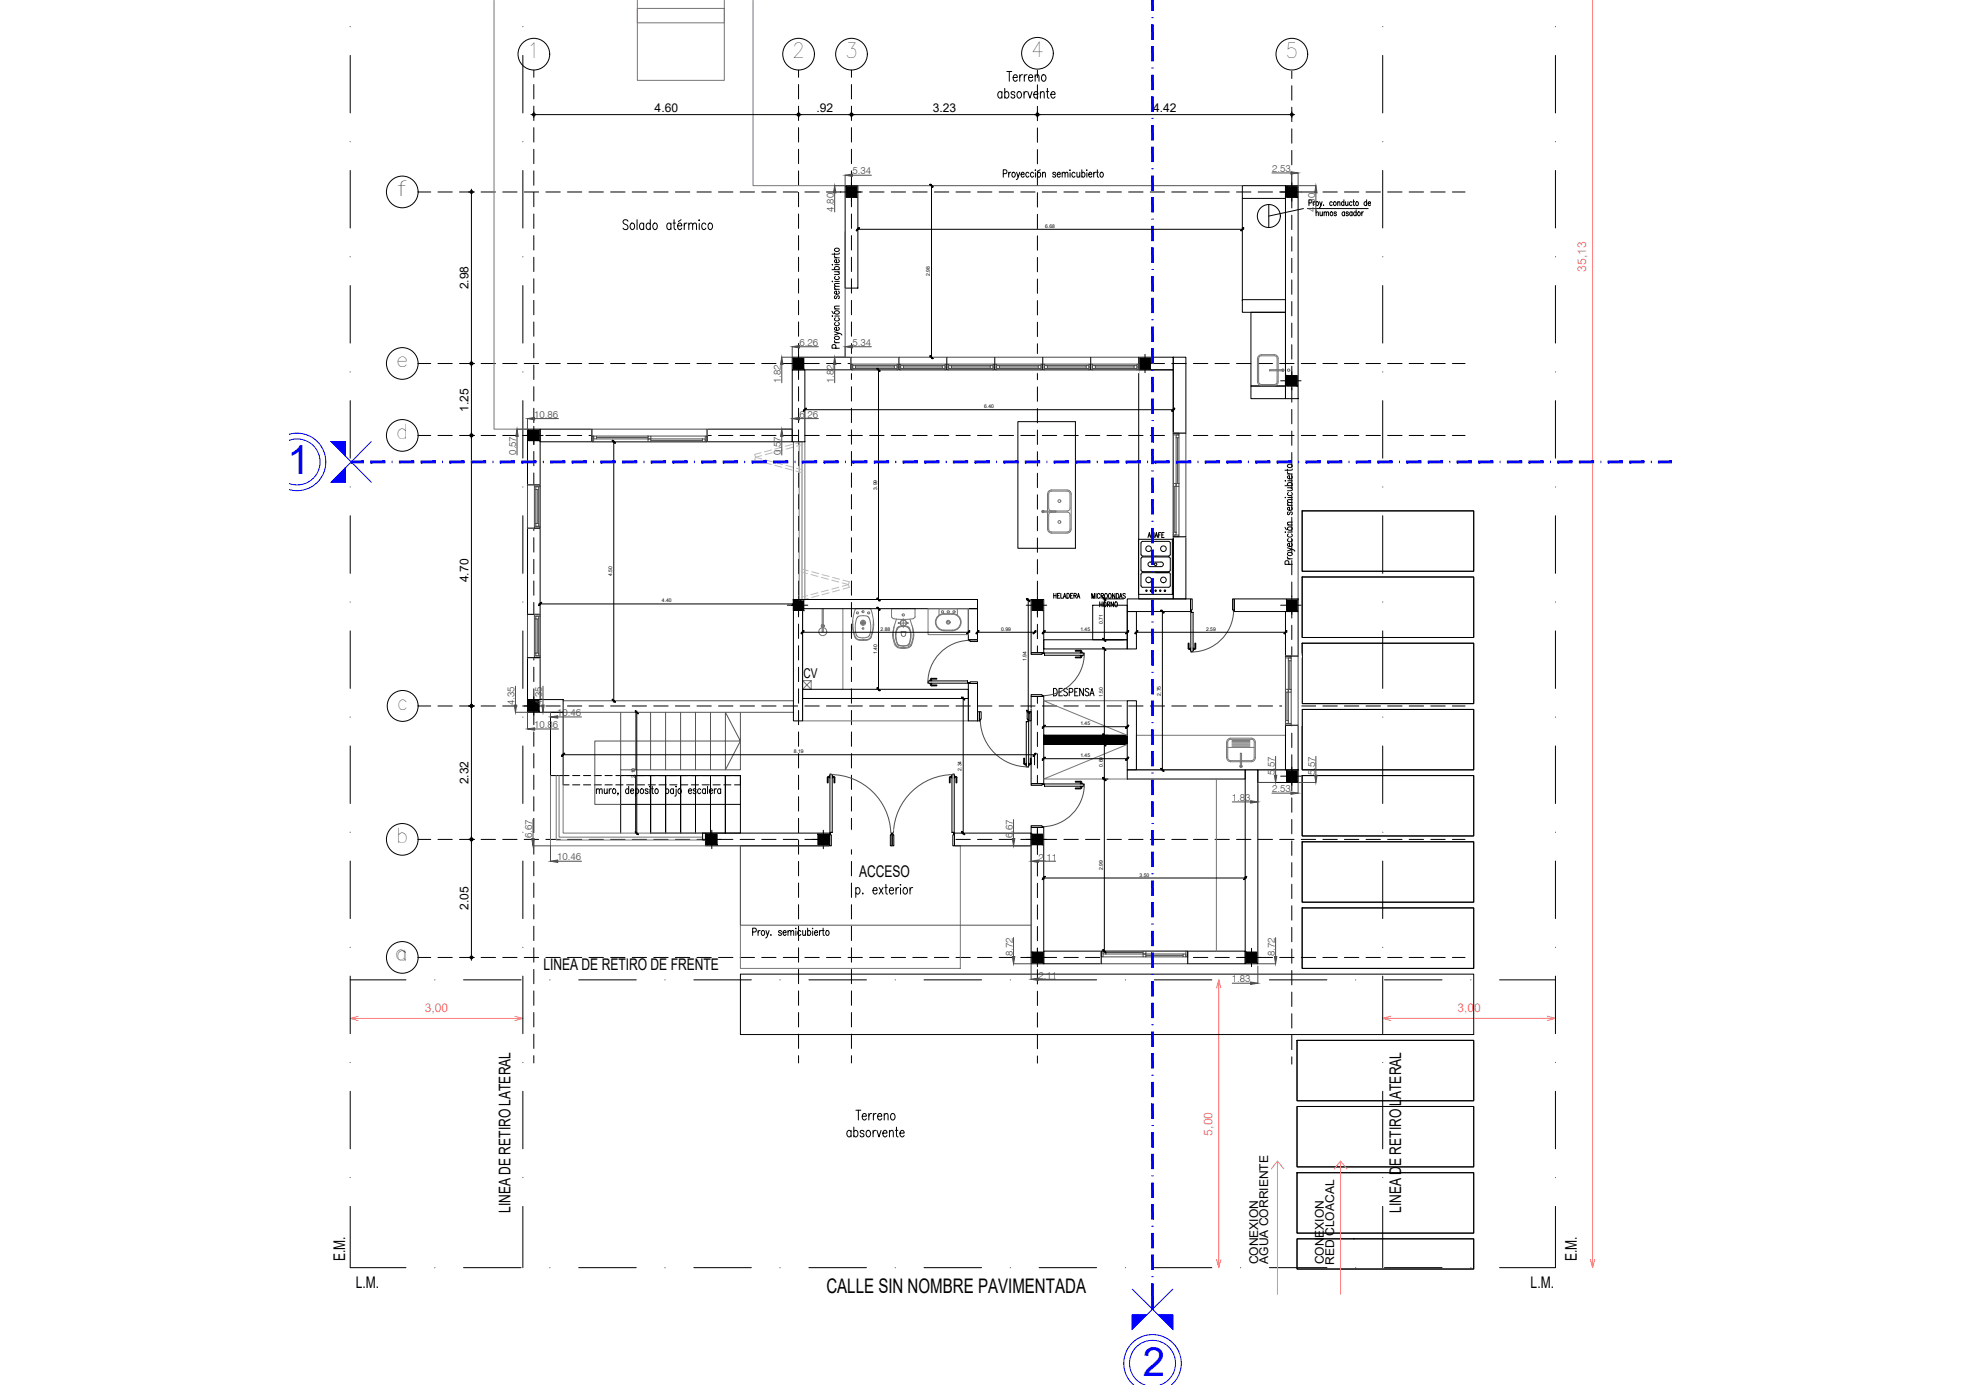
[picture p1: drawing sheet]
<svg xmlns="http://www.w3.org/2000/svg" width="841mm" height="594mm" viewBox="0 0 841 594" stroke-linecap="round" stroke-linejoin="round" font-family="sans-serif">
<defs><g id="words">
<g font-size="17.2" fill="#00f">
<text x="123.3" y="203.4">1</text>
<text x="490.2" y="590.1">2</text>
</g>
<g font-size="8.9">
<text x="226.1" y="24.9">1</text>
<text x="339.7" y="24.9">2</text>
<text x="362.4" y="24.9">3</text>
<text x="442.2" y="24.5">4</text>
<text x="551.3" y="24.9">5</text>
<text x="169.8" y="84">f</text>
<text x="169.8" y="157.6">e</text>
<text x="169.8" y="188.4">d</text>
<text x="170.2" y="304.5">c</text>
<text x="169.8" y="361.7">b</text>
<text x="169.2" y="411.8">a</text>
<text x="169.8" y="412.3">a</text>
</g>
<text font-size="8.6" x="354.4" y="554.8">CALLE SIN NOMBRE PAVIMENTADA</text>
<g font-size="6.9">
<text x="368.4" y="376">ACCESO</text>
<text x="233" y="415.9">LINEA DE RETIRO DE FRENTE</text>
<text x="218.9" y="520.2" transform="rotate(-90 218.9 520.2)">LINEA DE RETIRO LATERAL</text>
<text x="601" y="520.2" transform="rotate(-90 601 520.2)">LINEA DE RETIRO LATERAL</text>
<text x="148" y="540.9" transform="rotate(-90 148 540.9)">E.M.</text>
<text x="676.3" y="540.9" transform="rotate(-90 676.3 540.9)">E.M.</text>
<text x="152.6" y="552.5">L.M.</text>
<text x="656.5" y="552.5">L.M.</text>
</g>
<text font-size="6.6" x="450.5" y="299.9">DESPENSA</text>
<text font-size="5.8" x="344.6" y="290.9">CV</text>
<g font-size="5.2">
<text x="280.8" y="47.9">4.60</text>
<text x="350.1" y="47.9">.92</text>
<text x="400" y="47.9">3.23</text>
<text x="494.5" y="47.9">4.42</text>
<text x="200.9" y="124.1" transform="rotate(-90 200.9 124.1)">2.98</text>
<text x="200.9" y="176.6" transform="rotate(-90 200.9 176.6)">1.25</text>
<text x="200.9" y="249.7" transform="rotate(-90 200.9 249.7)">4.70</text>
<text x="200.9" y="336.4" transform="rotate(-90 200.9 336.4)">2.32</text>
<text x="200.9" y="390.4" transform="rotate(-90 200.9 390.4)">2.05</text>
<text x="539.5" y="542.4" transform="rotate(-90 539.5 542.4)">CONEXION</text>
<text x="543.9" y="542.1" transform="rotate(-90 543.9 542.1)">AGUA CORRIENTE</text>
<text x="567.8" y="542.4" transform="rotate(-90 567.8 542.4)">CONEXION</text>
<text x="572.1" y="542.5" transform="rotate(-90 572.1 542.5)">RED CLOACAL</text>
</g>
<g font-size="5.2" fill="#ff7f7f">
<text x="680.3" y="116.6" transform="rotate(-90 680.3 116.6)">35,13</text>
<text x="182.2" y="434.1">3,00</text>
<text x="625.1" y="434.1">3,00</text>
<text x="520" y="487.1" transform="rotate(-90 520 487.1)">5,00</text>
</g>
<g font-size="4.3" fill="#4c4c4c">
<text x="365.6" y="74.8">5.34</text>
<text x="545.6" y="73.8">2.53</text>
<text x="357.7" y="90.8" transform="rotate(-90 357.7 90.8)">4.80</text>
<text x="564" y="90.8" transform="rotate(-90 564 90.8)">4.80</text>
<text x="342.9" y="148.4">6.26</text>
<text x="365.6" y="148.4">5.34</text>
<text x="334.9" y="164.4" transform="rotate(-90 334.9 164.4)">1.82</text>
<text x="357.7" y="164.4" transform="rotate(-90 357.7 164.4)">1.82</text>
<text x="229.2" y="179.3">10.86</text>
<text x="342.9" y="179.3">6.26</text>
<text x="221.4" y="195.1" transform="rotate(-90 221.4 195.1)">0.57</text>
<text x="334.9" y="195.1" transform="rotate(-90 334.9 195.1)">0.57</text>
<text x="220.7" y="302.4" transform="rotate(-90 220.7 302.4)">4.35</text>
<text x="232.5" y="302.4" transform="rotate(-90 232.5 302.4)">4.35</text>
<text x="239" y="307.2">10.46</text>
<text x="229.2" y="312.3">10.86</text>
<text x="546.7" y="332.5" transform="rotate(-90 546.7 332.5)">5.57</text>
<text x="564" y="332.5" transform="rotate(-90 564 332.5)">5.57</text>
<text x="545.6" y="339.9">2.53</text>
<text x="528.3" y="343.6">1.83</text>
<text x="228.3" y="359.6" transform="rotate(-90 228.3 359.6)">6.67</text>
<text x="434.4" y="359.6" transform="rotate(-90 434.4 359.6)">6.67</text>
<text x="239" y="369.1">10.46</text>
<text x="445.4" y="369.2">2.11</text>
<text x="434.4" y="410.2" transform="rotate(-90 434.4 410.2)">8.72</text>
<text x="546.7" y="410.2" transform="rotate(-90 546.7 410.2)">8.72</text>
<text x="445.4" y="419.8">2.11</text>
<text x="528.3" y="421.4">1.83</text>
</g>
<g font-size="2.2">
<text x="448.3" y="97.7">6.68</text>
<text x="398.8" y="118.5" transform="rotate(-90 398.8 118.5)">2.98</text>
<text x="422.1" y="175.1">6.40</text>
<text x="376.1" y="210" transform="rotate(-90 376.1 210)">3.99</text>
<text x="262.6" y="247.1" transform="rotate(-90 262.6 247.1)">4.50</text>
<text x="283.9" y="258.4">4.40</text>
<text x="473" y="267.6" transform="rotate(-90 473 267.6)">0.71</text>
<text x="377.7" y="270.6">2.88</text>
<text x="429.4" y="270.6">0.99</text>
<text x="463.3" y="270.6">1.45</text>
<text x="517.3" y="270.6">2.59</text>
<text x="376.1" y="280.5" transform="rotate(-90 376.1 280.5)">1.40</text>
<text x="440.3" y="283.5" transform="rotate(-90 440.3 283.5)">1.94</text>
<text x="473" y="299.1" transform="rotate(-90 473 299.1)">1.50</text>
<text x="497.9" y="298.3" transform="rotate(-90 497.9 298.3)">2.75</text>
<text x="463.3" y="311.1">1.45</text>
<text x="340.5" y="323.1">8.19</text>
<text x="463.3" y="324.8">1.45</text>
<text x="473" y="328.9" transform="rotate(-90 473 328.9)">0.60</text>
<text x="272.5" y="333.5" transform="rotate(-90 272.5 333.5)">2.10</text>
<text x="412.4" y="330.6" transform="rotate(-90 412.4 330.6)">2.34</text>
<text x="473" y="373.1" transform="rotate(-90 473 373.1)">2.99</text>
<text x="488.7" y="376">3.50</text>
</g>
</g></defs>
<!-- layer: 0-TEXTO -->
<g fill="none" stroke="#000" stroke-width=".43">
<path d="M429.7 39.9l-.3-.4a1.36 1.36 0 0 0-1.6 .9 1.36 1.36 0 0 0 .9 1.7l1-.6M429.7 39.3v2.8M430.9 39.9l.3-.4a1.37 1.37 0 0 1 1.6 .9 1.37 1.37 0 0 1-.8 1.7h-.5l-.6-.6M430.9 37.9v4.2M431.8 30.7h2.1M432.9 30.7v4.2M434.5 33.2h1.8l-.3-1a1.37 1.37 0 0 0-1.7 1 1.37 1.37 0 0 0 .9 1.7h.5l.6-.6M435.2 39.9a.83 .83 0 0 0-.8-.6 .83 .83 0 0 0-.8 .6l.4 .6 1.1 .4 .1 .6a.83 .83 0 0 1-.8 .6 .83 .83 0 0 1-.8-.6M436.6 39.5a1.37 1.37 0 0 1 1.6 .9 1.37 1.37 0 0 1-.9 1.7h-.4l-.6-.6-.1-1zM437.3 32.1v2.8M438.5 32.1l-.7 .1-.5 1M439.2 39.3v2.8"/>
<path d="M439.3 32.1v2.8M440.4 39.3l-.8 .2-.4 1M440.5 32.1l-.7 .1-.5 1M440.8 39.3l.9 2.8 .9-2.8M441.1 33.2h1.8l-.3-1a1.37 1.37 0 0 0-1.6 1 1.37 1.37 0 0 0 .8 1.7h.5l.6-.6M443.9 32.8l.8-.7 .7 .1 .2 2.7M443.9 32.1v2.8M446.2 39.3v2.8M447.1 32.2a1.37 1.37 0 0 1 1.6 1 1.37 1.37 0 0 1-.9 1.7h-.4l-.6-.6-.1-1.1zM448.7 39.3h1.1M449.2 37.9v3.4l.1 .6 .6 .2M443.4 40.5h1.7v-.4a.83 .83 0 0 0-.4-.7 .83 .83 0 0 0-.9 .1 1.33 1.33 0 0 0-.6 1.6 1.33 1.33 0 0 0 1.6 .8l.3-.4"/>
<path d="M446.2 40.1l.8-.8 .7 .2 .1 2.6M450.7 40.5h1.8v-.4a.83 .83 0 0 0-.5-.7 .83 .83 0 0 0-.9 .1 1.33 1.33 0 0 0-.5 1.6 1.33 1.33 0 0 0 1.6 .8l.3-.4M430.3 74.5l1.3-.1 .2-.5-.2-.9-1.3-.2v3.2M432.6 73.9v2.1M433.5 73.9l-.6 .2-.3 .7M434.3 74.1a.92 .92 0 0 1 1.2 .8 .92 .92 0 0 1-1.2 .9l-.3-.7zM436 73.9l.7 2.1 .6-2.1M436.7 76l-.8 1M437.9 74.8h1.4l-.3-.7a1.02 1.02 0 0 0-1.2 .6 1.02 1.02 0 0 0 .6 1.3l.9-.5M441.3 74.4l-.3-.3a1.01 1.01 0 0 0-1.2 .7 1.01 1.01 0 0 0 .7 1.2l.8-.5M443.3 74.4l-.2-.3a1.01 1.01 0 0 0-1.3 .7 1.01 1.01 0 0 0 .7 1.2l.8-.5M444.1 72.8v.3z"/>
<path d="M444.1 74.1v1.9M445.2 74.1a1.01 1.01 0 0 1 1.3 .7 1.01 1.01 0 0 1-.7 1.2l-.8-.5zM446.1 72.8l-1 .6M447.1 74.5l.6-.6 .5 .2 .2 1.9M447.1 73.9v2.1M452.8 74.4a.66 .66 0 0 0-.7-.5 .66 .66 0 0 0-.6 .5l1.1 .7 .2 .4a.66 .66 0 0 1-.7 .5 .66 .66 0 0 1-.6-.5M453.4 74.8h1.3l-.2-.7a.92 .92 0 0 0-1.1 .8 .92 .92 0 0 0 1.1 .9l.2-.3M455.5 74.5l.6-.6 .5 .2 .2 1.9M455.5 73.9v2.1M456.8 74.5l.5-.6 .6 .2 .1 1.9M458.9 72.8v.3zM458.9 74.1v1.9"/>
<path d="M461.1 74.4l-.3-.3a1.02 1.02 0 0 0-1.2 .6 1.02 1.02 0 0 0 .6 1.3l.9-.5M461.9 73.9v1.9l.6 .2 .6-.6M463.1 73.9v2.1M464 74.4l.2-.3a1.02 1.02 0 0 1 1.2 .6 1.02 1.02 0 0 1-.6 1.3l-.8-.5M464 72.8v3.2M466.1 72.8v.3zM466.1 74.1v1.9M466.9 74.8h1.3l-.2-.7a1.02 1.02 0 0 0-1.2 .6 1.02 1.02 0 0 0 .6 1.3l.8-.5M469.1 73.9v2.1M469.9 73.9l-.5 .2-.3 .7M470.3 73.9h.7M470.6 72.8v2.6l.1 .4 .5 .2"/>
<path d="M472.1 74.1a1.02 1.02 0 0 1 1.2 .6 1.02 1.02 0 0 1-.6 1.3l-.9-.5-.1-.7zM269.3 94.9a1.05 1.05 0 0 0-1.4-.6 1.05 1.05 0 0 0-.5 1.4l1.3 .7a1.12 1.12 0 0 1 .3 1.9 1.12 1.12 0 0 1-1.8-.5M270.7 95.9a1.36 1.36 0 0 1 1.6 .9 1.36 1.36 0 0 1-.9 1.7 1.48 1.48 0 0 1-1.2-1.1 1.48 1.48 0 0 1 .5-1.5zM273.2 94.2v4.3M276.1 96.3l-.3-.4a1.37 1.37 0 0 0-1.7 .9 1.37 1.37 0 0 0 .9 1.7h.5l.6-.7M276.1 95.7v2.8M278.9 96.3l-.3-.4a1.36 1.36 0 0 0-1.6 .9 1.36 1.36 0 0 0 .9 1.7h.4l.6-.7M278.9 94.2v4.3M280.4 95.9a1.36 1.36 0 0 1 1.7 .9 1.36 1.36 0 0 1-1 1.7 1.48 1.48 0 0 1-1.2-1.1 1.48 1.48 0 0 1 .5-1.5zM287.7 96.3l-.3-.4a1.37 1.37 0 0 0-1.6 .9 1.37 1.37 0 0 0 .9 1.7h.4l.6-.7M287.7 95.7v2.8M288.7 95.7h1"/>
<path d="M289.1 94.2v3.5l.2 .6 .6 .2M290.6 96.9h1.8l-.3-1a1.37 1.37 0 0 0-1.6 .9 1.37 1.37 0 0 0 .8 1.7h.5l.6-.7M292.1 94.2l-1.2 .9M293.5 95.7v2.8M294.6 95.7l-.7 .2-.4 1M295.4 96.4l.8-.7 .7 .2 .2 2.6M295.4 95.7v2.8M297.1 96.4l.7-.7 .7 .2 .2 2.6M299.9 94.2v.5zM299.9 95.9v2.6M302.7 96.3l-.3-.4a1.36 1.36 0 0 0-1.6 .9 1.36 1.36 0 0 0 .9 1.7h.4l.6-.7M304.1 95.9a1.37 1.37 0 0 1 1.6 .9 1.37 1.37 0 0 1-.9 1.7 1.48 1.48 0 0 1-1.2-1.1 1.48 1.48 0 0 1 .5-1.5z"/>
<path d="M559 89.5l-14.8 3.2M560.7 89.5h26.1M561.4 87l1-.1v-1.1l-1-.1v2.5M563.2 86.5v1.7M564 86.5l-.8 .7M564.4 91.3l.5-.4 .4 .1 .1 1.6M564.4 90v2.6M566 86.5l.5 1.7 .5-1.7M566.1 90.9l.1 1.5 .5 .2 .4-.6M566.5 88.2l-.6 .8M567.1 90.9v1.7M567.6 87.9v.3z"/>
<path d="M567.9 91.3l.4-.4 .4 .1 .1 1.6M567.9 90.9v1.7M568.8 91.3l.5-.4 .4 .1 .1 1.6M571.3 86.9l-.1-.3a.74 .74 0 0 0-.9 .7 .74 .74 0 0 0 .9 .8l.1-.2M573.2 91.2l-.4-.3-.5 .1v.5l.9 .7-.4 .4-.6-.4M573.7 87l.4-.5 .5 .1 .1 1.6M573.7 86.5v1.7M576.4 86.9l-.2-.3a.74 .74 0 0 0-.9 .7 .74 .74 0 0 0 .9 .8l.2-.2M576.4 85.7v2.5M576.7 91.2l-.2-.2a.75 .75 0 0 0-.9 .7 .75 .75 0 0 0 .9 .7l.2-.2M576.7 90.9v1.7M577.1 86.5l.1 1.6 .4 .1 .5-.5"/>
<path d="M578.1 86.5v1.7M578.3 91.2l-.4-.3-.5 .1v.5l.9 .7-.4 .4-.6-.4M579.8 86.9l-.2-.3a.74 .74 0 0 0-.9 .7 .74 .74 0 0 0 .9 .8l.2-.2M579.9 91.2l-.2-.2a.74 .74 0 0 0-.9 .7 .74 .74 0 0 0 .9 .7l.2-.2M579.9 90.9v1.7M580.3 86.5h.6M580.5 85.7v2l.5 .5M581.6 91.2l-.2-.2a.74 .74 0 0 0-.9 .7 .74 .74 0 0 0 .9 .7l.2-.2M581.6 90v2.6M584 90.9v1.7M584.8 90.9l-.5 .1-.3 .6M586.1 86.9l-.2-.3a.75 .75 0 0 0-.9 .7 .75 .75 0 0 0 .9 .8l.2-.2"/>
<path d="M586.1 85.7v2.5M586.7 87.2h1.1l-.2-.6a.74 .74 0 0 0-.9 .7 .74 .74 0 0 0 .9 .8l.2-.2M356.8 113.5h.3zM356.8 115.7h3.2M357.9 109.7l.1 .6 .8 .3M357.9 116.6h2.1M357.9 110.6h2.1M357.9 108.6v.8M358 106.8a.93 .93 0 0 1 1.4-.4 .93 .93 0 0 1 .1 1.4h-1.2l-.4-.5zM358 113.5h2M358.3 118.6l-.3 .2a.93 .93 0 0 0 .9 1.1 .93 .93 0 0 0 .9-1.1l-.3-.2M358.3 115.7l-.3-.3a.93 .93 0 0 1 .9-1.1 .93 .93 0 0 1 .9 1.1l-.3 .3"/>
<path d="M359.4 116.6l.6 .5-.2 .6-1.9 .1M359.5 111.4l.3 .2a.93 .93 0 0 1-.9 1.1 .93 .93 0 0 1-.9-1.1l.8-.2v1.3M360 108.5l-.2 .4-.4 .1h-2.6M356.8 135.6h.3zM356.8 120.7h.3zM356.8 133.5l.6 1M357.9 132.5h2.1M357.9 124.1h2.1M358 135.6h2M358 120.7h2M358.3 138.4l-.3 .2a.94 .94 0 0 0 .9 1.1 .94 .94 0 0 0 .9-1.1l-.3-.2M358.3 136.3l-.3 .2a.94 .94 0 0 0 .9 1.2 .94 .94 0 0 0 .9-1.2l-.3-.2"/>
<path d="M358.3 126.9l-.4 .5 .1 .6h.6l.5-1 .4-.1 .5 .5-.2 .6-.3 .1M359.5 124.9l.3 .2a.93 .93 0 0 1-.9 1.1 .93 .93 0 0 1-.9-1.1l.8-.2v1.3M360 131.3l-2 .1-.1 .6 .6 .5M360 122.8l-2 .2-.1 .5 .6 .6M360 121.6l-2 .1-.1 .6 .6 .5M357.9 146.1l.1 .6 .8 .3M357.9 142.3l2.1 .7-2.1 .7M357.9 147h2.1M358 144.5a1.01 1.01 0 0 1 1.3-.3 1.01 1.01 0 0 1 .5 1.1 1.01 1.01 0 0 1-1.2 .4 1.01 1.01 0 0 1-.6-1.2zM358.5 149.4l-.2-1.4h-1.3l-.2 1.4h3.2M359.5 140.4l.3 .2a.94 .94 0 0 1-.9 1.2 .94 .94 0 0 1-.9-1.2l.8-.2v1.3M360 143l1 .7"/>
<path d="M551.1 213.4h.3zM551.1 206.2h.3zM551.1 208.3h3.1M552.2 202.4l.1 .6 .7 .3M552.2 216.8h2M552.2 209.2h2M552.2 203.3h2M552.2 201.3v.7M552.3 213.4h1.9M552.3 206.2h1.9M552.6 219.6l-.4 .4 .4 .8 .7-1.1h.8l.1 .7-.4 .4M552.6 211.3l-.3 .2a.93 .93 0 0 0 .9 1.1 .93 .93 0 0 0 .9-1.1l-.3-.2"/>
<path d="M552.6 208.3l-.3-.2a.94 .94 0 0 1 .9-1.1 .94 .94 0 0 1 .9 1.1l-.3 .2M553.6 209.2l.6 .6-.1 .6-1.9 .1M553.8 217.6l.3 .2a.94 .94 0 0 1-.9 1.1 .94 .94 0 0 1-.9-1.1l.7-.2v1.3M553.8 204.1l.3 .2a.93 .93 0 0 1-.9 1.1 .93 .93 0 0 1-.9-1.1l.7-.2v1.3M554.2 215.5l-1.9 .2-.1 .5 .5 .6M554.2 214.3l-1.9 .1-.1 .6 .5 .5M554.2 201.1l-.1 .5-.5 .1h-2.5M492.3 230.6l.6-2.2 .6 2.2M492.5 229.8h.8M495 228.4v2.2l-1.1-2.2v2.2M495.3 230.6l.6-2.2 .6 2.2M495.6 229.8h.7"/>
<path d="M496.9 229.5h.6M497.9 228.4h-1v2.2M498.3 229.5h.6M499.2 228.4h-.9v2.2h.9M551.1 228.2h.3zM551.1 226.2l.6 1M552.2 238.8l.1 .6 .7 .3M552.2 235l2 .6-2 .7M552.2 239.7h2M552.2 225.2h2M552.3 237.3a.99 .99 0 0 1 1.2-.5 .99 .99 0 0 1 .6 1.2 1 1 0 0 1-1.2 .4 1 1 0 0 1-.6-1.1zM552.3 228.2h1.9"/>
<path d="M552.6 231.1l-.3 .2a.93 .93 0 0 0 .9 1.1 .93 .93 0 0 0 .9-1.1l-.3-.2M552.6 229l-.3 .2a.94 .94 0 0 0 .9 1.2 .94 .94 0 0 0 .9-1.2l-.3-.2M553.8 233.1l.3 .2a.93 .93 0 0 1-.9 1.1 .93 .93 0 0 1-.9-1.1l.7-.2v1.3M554.2 235.6l1.1 .8M554.2 224l-1.9 .1-.1 .5 .5 .6M451.9 254.5v2.1M451.9 255.5h1M452.9 254.5v2.1M453.6 255.5h.6M454.5 254.5h-.9v2.1h.9M455 254.5v2.1h.8M456 256.6l.6-2.1 .6 2.1"/>
<path d="M456.2 255.9h.8M457.6 254.5a1.04 1.04 0 0 1 1.1 1.1 1.04 1.04 0 0 1-1.1 1zM459.1 255.5h.6M460.1 254.5h-1v2.1h1M460.6 255.5l.9-.1v-.8l-.9-.1v2.1M461.1 255.5l.5 1.1M461.9 256.6l.6-2.1 .6 2.1M462.2 255.9h.7M468.2 256.7v-2.1l.6 2.1 .6-2.1v2.1M470.1 254.6v2.1M471.6 258.2v2.1M471.6 259.2h1.1"/>
<path d="M471.7 255.1a.58 .58 0 0 0-.7-.5 .58 .58 0 0 0-.4 .8v.5a.58 .58 0 0 0 .4 .8 .58 .58 0 0 0 .7-.5M472.2 255.6l1-.2-.1-.8h-.9v2.1M472.7 258.2v2.1M472.7 255.6l.6 1.1M473.6 258.2a1.03 1.03 0 0 1 .8 1 1.03 1.03 0 0 1-.9 1 1.54 1.54 0 0 1 .1-2zM474 254.6h.2a1.1 1.1 0 0 1 .8 1 1.1 1.1 0 0 1-.8 1.1 1.48 1.48 0 0 1-.2-2.1zM474.9 259.2l.9-.1 .1-.7-1-.2v2.1M475.4 259.2l.6 1.1M475.7 254.6h.1a1.1 1.1 0 0 1 .8 1 1.1 1.1 0 0 1-.8 1.1 1.48 1.48 0 0 1-.1-2.1zM477.6 258.2v2.1l-1.1-2.1v2.1M478.2 254.6v2.1l-1.1-2.1v2.1M478.4 258.3l.1-.1a1.12 1.12 0 0 1 .8 1 1.12 1.12 0 0 1-.8 1.1 1.43 1.43 0 0 1-.1-2z"/>
<path d="M478.7 254.6a1.06 1.06 0 0 1 1.1 1 1.06 1.06 0 0 1-1.1 1.1zM480.1 256.7l.6-2.1 .6 2.1M480.3 256h.8M482.6 254.9l-.3-.3-.7 .3 .2 .5 .5 .3a.56 .56 0 0 1 .2 .9 .56 .56 0 0 1-.9-.3M552.7 242.1l-.1-1.4-1.2-.1-.3 1.5h3.1M255.8 338.9l.6-.6 .5 .2 .1 1.9M255.8 338.3v2.1M257 338.9l.6-.6 .5 .2 .2 1.9M259.2 338.3l.1 2 .5 .1 .6-.6M260.4 338.3v2.1M261.3 338.3v2.1M262.2 338.3l-.6 .2-.3 .7"/>
<path d="M269.6 338.8l-.2-.3a.94 .94 0 0 0-1.1 .9 .94 .94 0 0 0 1.1 .9l.2-.3M269.6 337.3v3.1M270.4 339.2h1.3l-.2-.7a.93 .93 0 0 0-1.1 .9 .93 .93 0 0 0 1.1 .9l.2-.3M272.5 338.8l.3-.3a.94 .94 0 0 1 1.1 .9 .94 .94 0 0 1-1.1 .9l-.3-.3M272.5 338.3v3.2M274.9 338.5a.93 .93 0 0 1 1.1 .9 .93 .93 0 0 1-1.1 .9l-.3-.8zM277.9 338.8l-.4-.5-.8 .5 1.1 .7v.8l-.6 .1-.5-.4M278.7 337.3v.3zM278.7 338.5v1.9M279.4 338.3h.8M279.7 337.3v2.5l.2 .5 .4 .1M285.5 338.8l.2-.3a.93 .93 0 0 1 1.1 .9 .93 .93 0 0 1-1.1 .9l-.2-.3"/>
<path d="M285.5 337.3v3.1M288.8 338.8l-.2-.3a.94 .94 0 0 0-1.1 .9 .94 .94 0 0 0 1.1 .9l.2-.3M288.8 338.3v2.1M290 337.3v.3zM290 338.5v2.4l-.1 .4-.5 .2M295.2 339.2h1.4l-.2-.7a.94 .94 0 0 0-1.2 .9 .94 .94 0 0 0 1.2 .9l.2-.3M298.5 338.8l-.4-.5-.8 .5 1.1 .7v.8l-.7 .1-.4-.4M300.5 338.8l-.2-.3a.94 .94 0 0 0-1.1 .9 .94 .94 0 0 0 1.1 .9l.2-.3M302.6 338.8l-.3-.3a.94 .94 0 0 0-1.1 .9 .94 .94 0 0 0 1.1 .9l.3-.3M302.6 338.3v2.1M303.4 337.3v3.1M304.2 339.2h1.4l-.2-.7a.93 .93 0 0 0-1.2 .9 .93 .93 0 0 0 1.2 .9l.2-.3"/>
<path d="M306.4 338.3v2.1M307.3 338.3l-.6 .2-.3 .7M309.1 338.8l-.2-.3a.94 .94 0 0 0-1.2 .9 .94 .94 0 0 0 1.2 .9l.2-.3M309.1 338.3v2.1M265.1 340.3h-.2h.2l-.2 .7M379.9 379.3v3.4l.2 .6 .6 .2M386.2 379.3v.4zM322.8 399.8l1.4-.3-.1-1.3-1.3-.1v3.1M325.1 399.1v2.1M326.1 399.1l-.6 .2-.4 .8M326.8 399.3a.92 .92 0 0 1 1.2 .9 .92 .92 0 0 1-1.2 .9l-.3-.7zM328.5 399.1l.7 2.1 .7-2.1"/>
<path d="M335.2 399.6a.66 .66 0 0 0-.7-.5 .66 .66 0 0 0-.6 .5l1.1 .8 .2 .4a.66 .66 0 0 1-.7 .5 .66 .66 0 0 1-.6-.5M337.9 399.8l.6-.7 .6 .2 .1 1.9M337.9 399.1v2.1M339.2 399.8l.5-.7 .6 .2 .1 1.9M341.3 398.1v.3zM341.3 399.3v1.9M343.5 399.6l-.3-.3a.92 .92 0 0 0-1.1 .9 .92 .92 0 0 0 1.1 .9l.3-.3M344.3 399.1v2l.6 .1 .6-.5M345.5 399.1v2.1M346.4 399.6l.2-.3a1.02 1.02 0 0 1 1.2 .7 1.02 1.02 0 0 1-.6 1.2l-.8-.4M346.4 398.1v3.1M348.5 398.1v.3z"/>
<path d="M348.5 399.3v1.9M351.5 399.1v2.1M352.3 399.1l-.5 .2-.3 .8M352.7 399.1h.7M353 398.1v2.6l.1 .4 .5 .1M354.5 399.3a1.02 1.02 0 0 1 1.2 .7 1.02 1.02 0 0 1-.7 1.2l-.8-.4-.1-.7zM367 381.3l.3-.4a1.37 1.37 0 0 1 1.7 .9 1.37 1.37 0 0 1-.9 1.7h-.5l-.6-.6M367 380.7v4.2M370 383.1v.4zM374.4 381.9h1.8l-.3-1a1.37 1.37 0 0 0-1.7 .9 1.37 1.37 0 0 0 .9 1.7h.5l.6-.6M377.1 380.7l1.6 2.8M378.7 380.7l-1.6 2.8"/>
<path d="M379.5 380.7h1M381.4 381.9h1.8l-.3-1a1.36 1.36 0 0 0-1.6 .9 1.36 1.36 0 0 0 .9 1.7l1-.6M384.3 380.7v2.8M385.5 380.7a1.07 1.07 0 0 0-1.2 1.2M386.2 380.9v2.6M387.7 380.9a1.36 1.36 0 0 1 1.6 1 1.36 1.36 0 0 1-.8 1.6 1.47 1.47 0 0 1-1.3-1.1 1.47 1.47 0 0 1 .5-1.5zM390.3 380.7v2.8M391.5 380.7l-.8 .2-.4 1M329.2 401.2l-.8 1.1M330.6 401v.2zM335.8 400.1h1.3l-.2-.8a1.01 1.01 0 0 0-1.2 .7 1.01 1.01 0 0 0 .7 1.2l.7-.4M349.3 400.1h1.3l-.2-.8a1.02 1.02 0 0 0-1.2 .7 1.02 1.02 0 0 0 .6 1.2l.8-.4"/>
<path d="M367.1 476.2h2.1M368.1 476.2v4.2M369.8 478.8h1.8l-.3-1a1.31 1.31 0 0 0-1.6 .7 1.31 1.31 0 0 0 .5 1.7l.8 .2 .6-.6M372.6 477.6v2.8M373.8 477.6a1.13 1.13 0 0 0-1.2 1.2M374.6 477.6v2.8M375.8 477.6a1.13 1.13 0 0 0-1.2 1.2M376.4 478.8h1.8l-.3-1a1.31 1.31 0 0 0-1.6 .7 1.31 1.31 0 0 0 .5 1.7l.8 .2 .6-.6M379.2 478.4l.8-.8 .7 .2 .2 2.6M379.2 477.6v2.8M382.4 477.8a1.35 1.35 0 0 1 1.6 .9 1.35 1.35 0 0 1-.9 1.7 1.44 1.44 0 0 1-1.3-1 1.44 1.44 0 0 1 .6-1.6zM365 485.5l-.3-.4a1.3 1.3 0 0 0-1.6 .7 1.3 1.3 0 0 0 .5 1.6l.8 .3 .6-.6"/>
<path d="M365 484.9v2.8M366.2 485.5l.3-.4a1.31 1.31 0 0 1 1.6 .7 1.31 1.31 0 0 1-.6 1.6l-.7 .3-.6-.6M366.2 483.5v4.2M370.5 485.5a.86 .86 0 0 0-.8-.7 .86 .86 0 0 0-.8 .7l.4 .5 1.1 .5 .1 .6a.86 .86 0 0 1-.8 .6 .86 .86 0 0 1-.8-.6M371.9 485.1a1.35 1.35 0 0 1 1.6 .9 1.35 1.35 0 0 1-.9 1.7 1.44 1.44 0 0 1-1.3-1.1 1.44 1.44 0 0 1 .6-1.5zM374.4 484.9v2.8M375.6 484.9a1.08 1.08 0 0 0-1.2 1.1M376.1 484.9l.9 2.8 .9-2.8M378.6 486h1.8l-.3-.9a1.31 1.31 0 0 0-1.6 .7 1.31 1.31 0 0 0 .6 1.6l.7 .3 .6-.6M381.5 485.7l.7-.8 .7 .2 .2 2.6M381.5 484.9v2.8M384 484.9h1.1"/>
<path d="M384.5 483.5v3.3l.1 .6 .6 .3M386 486h1.8l-.3-.9a1.35 1.35 0 0 0-1.7 .9 1.35 1.35 0 0 0 .9 1.7l1.1-.6"/>
<circle cx="564.9" cy="87.3" r=".77"/>
<circle cx="571" cy="91.6" r=".76"/>
<circle cx="572.5" cy="87.3" r=".78"/>
<circle cx="582" cy="87.3" r=".78"/>
<circle cx="582.8" cy="91.6" r=".75"/>
<circle cx="358.8" cy="134" r=".95"/>
<circle cx="553.1" cy="199.8" r=".95"/>
<circle cx="553.1" cy="226.7" r=".94"/>
<circle cx="263.4" cy="339.3" r=".94"/>
<circle cx="281.6" cy="339.3" r=".94"/>
<circle cx="291.5" cy="339.3" r=".95"/>
</g>
<!-- layer: 0-COTAS -->
<path d="M683 .1v540.2M153.6 436.9h67.2M522.7 423.8v116.5M596.5 436.8h67.1M547.9 498v57.2M574.9 498v57.2M545.2 501.4l2.7-3.4 2.7 3.4M572.3 501.4l2.6-3.4 2.7 3.4" fill="none" stroke="#ff7f7f" stroke-width=".43"/>
<!-- layer: 04 -->
<g fill="none" stroke="#ff7f7f" stroke-width=".43">
<path d="M150.2 436.9h3.4M153.6 435.9l-3.4 1 3.4 .9M220.8 435.9l3.4 1-3.4 .9M220.8 436.9h3.4M521.8 423.8l.9-3.5 .9 3.5M522.7 420.3v3.5M593 436.8h3.5M596.5 435.9l-3.5 .9 3.5 .9M663.6 435.9l3.5 .9-3.5 .9M663.6 436.8h3.5M521.8 540.3l.9 3.4 .9-3.4M522.7 540.3v3.4"/>
<path d="M682.1 540.3l.9 3.4 .9-3.4M683 540.3v3.4"/>
</g>
<!-- layer: ejes divisorios -->
<g fill="none" stroke="#000" stroke-width=".43">
<path d="M150.2 23.8v24.6M224.2 23.8v24.6M593 23.8v24.6M667.1 23.8v24.6M150.2 73.1v24.7M224.2 73.1v24.7M593 73.1v24.7M667.1 73.1v24.7M150.2 122.5v24.7M224.2 122.5v24.7M593 122.5v24.7M667.1 122.5v24.7"/>
<path d="M150.2 171.8v24.7M224.2 171.8v24.7M593 171.8v24.7M667.1 171.8v24.7M150.2 221.2v24.7M224.2 221.2v24.7M593 221.2v24.7M667.1 221.2v24.7M150.2 270.6v24.7M224.2 270.6v24.7M593 270.6v24.7M667.1 270.6v24.7"/>
<path d="M150.2 320v24.6M224.2 320v24.6M593 320v24.6M667.1 320v24.6M150.2 369.3v24.7M224.2 369.3v24.7M593 369.3v24.7M667.1 369.3v24.7M150.2 418.7v24.7M224.2 418.7v24.7M593 418.7v24.7M667.1 418.7v24.7"/>
<path d="M150.2 420.3h23.9M198.8 420.3h24.7M248.2 420.3h24.7M297.6 420.3h24.6M346.9 420.3h24.7M396.3 420.3h24.7M445.6 420.3h24.7M495 420.3h24.7M544.4 420.3h24.7M593.8 420.3h24.6M643.1 420.3h24M150.2 468.1v24.7"/>
<path d="M224.2 468.1v24.7M593 468.1v24.7M667.1 468.1v24.7M150.2 517.5v26.2h23.9M224.2 517.5v26.2M593 517.5v26.2M667.1 517.5v26.2h-24M198.8 543.7h24.7M248.2 543.7h24.7M297.6 543.7h24.6M346.9 543.7h24.7M396.3 543.7h24.7"/>
<path d="M445.6 543.7h24.7M495 543.7h24.7M544.4 543.7h24.7M593.8 543.7h24.6"/>
</g>
<!-- layer: 04 -->
<g fill="#000" stroke="#000" stroke-width=".43">
<path d="M363 80.2l4.4 4.4h-4.4zM363 80.2l4.4 4.4v-4.4z"/>
<path d="M551.8 80.2l4.5 4.4h-4.5zM551.8 80.2l4.5 4.4v-4.4z"/>
<path d="M340.3 153.7l4.4 4.5h-4.4zM340.3 153.7l4.4 4.5v-4.5z"/>
<path d="M488.9 153.7l4.4 4.5h-4.4zM488.9 153.7l4.4 4.5v-4.5z"/>
<path d="M551.8 161.1l4.5 4.4h-4.5zM551.8 161.1l4.5 4.4v-4.4z"/>
<path d="M226.7 184.6l4.4 4.4h-4.4zM226.7 184.6l4.4 4.4v-4.4z"/>
<path d="M340.3 257.4l4.4 4.4h-4.4zM340.3 257.4l4.4 4.4v-4.4z"/>
<path d="M442.7 257.4l4.4 4.4h-4.4zM442.7 257.4l4.4 4.4v-4.4z"/>
<path d="M551.8 257.4l4.5 4.4h-4.5zM551.8 257.4l4.5 4.4v-4.4z"/>
<path d="M226.7 300.6l4.4 4.4h-4.4zM226.7 300.6l4.4 4.4v-4.4z"/>
<path d="M447.6 315.4l35.8 3.9v-3.9zM447.6 315.4l35.8 3.9h-35.8z"/>
<path d="M551.8 330.7l4.5 4.5h-4.5zM551.8 330.7l4.5 4.5v-4.5z"/>
<path d="M303 357.9l4.5 4.4h-4.5zM303 357.9l4.5 4.4v-4.4z"/>
<path d="M350.9 357.9l4.4 4.4h-4.4zM350.9 357.9l4.4 4.4v-4.4z"/>
<path d="M442.7 357.9l4.4 4.4h-4.4zM442.7 357.9l4.4 4.4v-4.4z"/>
<path d="M442.7 408.4l4.4 4.5h-4.4zM442.7 408.4l4.4 4.5v-4.5z"/>
<path d="M534.5 408.4l4.4 4.5h-4.4zM534.5 408.4l4.4 4.5v-4.5z"/>
</g>
<!-- layer: BARANDAS -->
<g fill="none" stroke="#000" stroke-width=".43">
<path d="M363 80.2h4.4v4.4h-4.4zM551.8 80.2h4.5v4.4h-4.5zM340.3 153.7h4.4v4.5h-4.4zM488.9 153.7h4.4v4.5h-4.4zM551.8 161.1h4.5v4.4h-4.5zM226.7 184.6h4.4v4.4h-4.4zM340.3 257.4h4.4v4.4h-4.4zM442.7 257.4h4.4v4.4h-4.4zM551.8 257.4h4.5v4.4h-4.5zM226.7 300.6h4.4v4.4h-4.4zM551.8 330.7h4.5v4.5h-4.5zM303 357.9h4.5v4.4h-4.5z"/>
<path d="M350.9 357.9h4.4v4.4h-4.4zM442.7 357.9h4.4v4.4h-4.4zM442.7 408.4h4.4v4.5h-4.4zM534.5 408.4h4.4v4.5h-4.4z"/>
</g>
<!-- layer: MUEBLE -->
<g fill="none" stroke="#000" stroke-width=".43">
<path d="M365.2 78.4v7.9M554 78.4v7.9M360.4 82.4h8.8M549.2 82.4h8.8M337.7 155.9h8.8M342.5 152v7.9M486.3 155.9h8.7M491.1 152v7.9M554 159.4v7.9M549.2 163.3h8.8M224.2 186.8h8.7M228.9 182.9v7.8"/>
<path d="M337.7 259.6h8.8M342.5 255.7v7.8M440.1 259.6h8.8M444.9 255.7v7.8M549.2 259.6h8.8M554 255.7v7.8M228.9 298.8v8M224.2 302.8h8.7M549.2 332.9h8.8M554 329v7.9M305.3 356.1v7.9M353.1 356.1v7.9"/>
<path d="M444.9 356.1v7.9M300.5 360.1h8.7M348.3 360.1h8.8M440.1 360.1h8.8M440.1 410.7h8.8M444.9 406.8v7.8M532 410.7h8.7M536.7 406.8v7.8"/>
</g>
<!-- layer: B-COTAS -->
<g fill="none" stroke="#000" stroke-width=".43">
<path d="M228.9 30.1v3.1M228.9 36.3v6.1M342.5 30.1v3.1M342.5 36.3v6.1M365.2 30.1v3.1M365.2 36.3v6.1M444.9 30.2v3.1M444.9 36.4v6.1M554 30.5v3.2M554 36.8v6.1M228.9 45.5v6.2M228.9 54.8v6.1"/>
<path d="M342.5 45.5v6.2M342.5 54.8v6.1M365.2 45.5v6.2M365.2 54.8v6.1M444.9 45.6v6.2M444.9 54.9v6.2M554 46v6.2M554 55.3v6.1M228.9 64v6.2M228.9 73.3v6.2M342.5 64v6.2M342.5 73.3v6.2"/>
<path d="M365.2 64v6.2M365.2 73.3v6.2M444.9 64.1v6.2M444.9 73.4v6.2M554 64.5v6.2M554 73.8v6.1M179.3 82.4h5.4M187.8 82.4h6.2M197.1 82.4h6.1M206.3 82.4h6.2M215.6 82.4h6.1M224.8 82.4h6.2"/>
<path d="M228.9 82.5v6.2M228.9 91.8v6.2M234.1 82.4h6.2M243.4 82.4h6.1M252.6 82.4h6.2M261.9 82.4h6.2M271.1 82.4h6.2M280.4 82.4h6.2M289.6 82.4h6.2M298.9 82.4h6.2M308.1 82.4h6.2M317.4 82.4h6.2"/>
<path d="M326.7 82.4h6.1M335.9 82.4h6.2M342.5 82.5v6.2M342.5 91.8v6.2M345.2 82.4h6.2M354.5 82.4h6.1M363.7 82.4h6.2M365.2 82.5v6.2M365.2 91.8v6.2M373 82.4h6.1M382.2 82.4h6.2M391.5 82.4h6.1"/>
<path d="M400.7 82.4h6.2M410 82.4h6.1M419.2 82.4h6.2M428.5 82.4h6.2M437.8 82.4h6.1M444.9 82.6v6.2M444.9 91.9v6.2M447 82.4h6.2M456.3 82.4h6.1M465.5 82.4h6.2M474.8 82.4h6.1M484 82.4h6.2"/>
<path d="M493.3 82.4h6.1M502.5 82.4h6.2M511.8 82.4h6.2M521.1 82.4h6.1M530.3 82.4h6.2M539.6 82.4h6.2M548.8 82.4h6.2M554 83v6.2M554 92.3v6.2M558.1 82.4h6.2M567.4 82.4h6.1M576.6 82.4h6.2"/>
<path d="M585.9 82.4h6.1M595.1 82.4h6.2M604.4 82.4h6.1M613.6 82.4h6.2M622.9 82.4h5.4M228.9 101.1v6.1M228.9 110.3v6.2M228.9 119.6v6.1M342.5 101.1v6.1M342.5 110.3v6.2M342.5 119.6v6.1M365.2 101.1v6.1"/>
<path d="M365.2 110.3v6.2M365.2 119.6v6.1M444.9 101.1v6.2M444.9 110.4v6.2M444.9 119.7v6.1M554 101.5v6.2M554 110.8v6.2M228.9 128.8v6.2M228.9 138.1v6.1M342.5 128.8v6.2M342.5 138.1v6.1M365.2 128.8v6.2"/>
<path d="M365.2 138.1v6.1M444.9 128.9v6.2M444.9 138.2v6.2M554 120.1v6.2M554 129.3v6.2M554 138.6v6.2M179.3 155.9h5.4M187.8 155.9h6.2M197.1 155.9h6.1M206.3 155.9h6.2M215.6 155.9h6.1M224.8 155.9h6.2"/>
<path d="M228.9 147.3v6.2M228.9 156.6v6.2M234.1 155.9h6.2M243.4 155.9h6.1M252.6 155.9h6.2M261.9 155.9h6.2M271.1 155.9h6.2M280.4 155.9h6.2M289.6 155.9h6.2M298.9 155.9h6.2M308.1 155.9h6.2M317.4 155.9h6.2"/>
<path d="M326.7 155.9h6.1M335.9 155.9h6.2M342.5 147.3v6.2M342.5 156.6v6.2M345.2 155.9h6.2M354.5 155.9h6.1M363.7 155.9h6.2M365.2 147.3v6.2M365.2 156.6v6.2M373 155.9h6.1M382.2 155.9h6.2M391.5 155.9h6.1"/>
<path d="M400.7 155.9h6.2M410 155.9h6.1M419.2 155.9h6.2M428.5 155.9h6.2M437.8 155.9h6.1M444.9 147.5v6.1M444.9 156.7v6.2M447 155.9h6.2M456.3 155.9h6.1M465.5 155.9h6.2M474.8 155.9h6.1M484 155.9h6.2"/>
<path d="M493.3 155.9h6.1M502.5 155.9h6.2M511.8 155.9h6.2M521.1 155.9h6.1M530.3 155.9h6.2M539.6 155.9h6.2M548.8 155.9h6.2M554 147.8v6.2M554 157.1v6.2M558.1 155.9h6.2M567.4 155.9h6.1M576.6 155.9h6.2"/>
<path d="M585.9 155.9h6.1M595.1 155.9h6.2M604.4 155.9h6.1M613.6 155.9h6.2M622.9 155.9h5.4M228.9 165.9v6.1M228.9 175.1v6.2M342.5 165.9v6.1M342.5 175.1v6.2M365.2 165.9v6.1M365.2 175.1v6.2M444.9 166v6.1"/>
<path d="M444.9 175.2v6.2M554 166.3v6.2M554 175.6v6.2M179.3 186.8h5.4M187.8 186.8h6.2M197.1 186.8h6.1M206.3 186.8h6.2M215.6 186.8h6.1M224.8 186.8h6.2M228.9 184.4v6.2M228.9 193.6v6.2M234.1 186.8h6.2"/>
<path d="M243.4 186.8h6.1M252.6 186.8h6.2M261.9 186.8h6.2M271.1 186.8h6.2M280.4 186.8h6.2M289.6 186.8h6.2M298.9 186.8h6.2M308.1 186.8h6.2M317.4 186.8h6.2M326.7 186.8h6.1M335.9 186.8h6.2M342.5 184.4v6.2"/>
<path d="M342.5 193.6v6.2M345.2 186.8h6.2M354.5 186.8h6.1M363.7 186.8h6.2M365.2 184.4v6.2M365.2 193.6v6.2M373 186.8h6.1M382.2 186.8h6.2M391.5 186.8h6.1M400.7 186.8h6.2M410 186.8h6.1M419.2 186.8h6.2"/>
<path d="M428.5 186.8h6.2M437.8 186.8h6.1M444.9 184.5v6.1M444.9 193.7v6.2M447 186.8h6.2M456.3 186.8h6.1M465.5 186.8h6.2M474.8 186.8h6.1M484 186.8h6.2M493.3 186.8h6.1M502.5 186.8h6.2M511.8 186.8h6.2"/>
<path d="M521.1 186.8h6.1M530.3 186.8h6.2M539.6 186.8h6.2M548.8 186.8h6.2M554 184.9v6.1M554 194.1v6.2M558.1 186.8h6.2M567.4 186.8h6.1M576.6 186.8h6.2M585.9 186.8h6.1M595.1 186.8h6.2M604.4 186.8h6.1"/>
<path d="M613.6 186.8h6.2M622.9 186.8h5.4M228.9 202.9v6.2M228.9 212.1v6.2M342.5 202.9v6.2M342.5 212.1v6.2M365.2 202.9v6.2M365.2 212.1v6.2M444.9 203v6.1M444.9 212.2v6.2M554 203.4v6.2M554 212.7v6.1"/>
<path d="M228.9 221.4v6.2M228.9 230.6v6.2M228.9 239.9v6.2M342.5 221.4v6.2M342.5 230.6v6.2M342.5 239.9v6.2M365.2 221.4v6.2M365.2 230.6v6.2M365.2 239.9v6.2M444.9 221.5v6.2M444.9 230.8v6.1M554 221.9v6.2"/>
<path d="M554 231.2v6.1M228.9 249.2v6.1M228.9 258.4v6.2M342.5 249.2v6.1M342.5 258.4v6.2M365.2 249.2v6.1M365.2 258.4v6.2M444.9 240v6.2M444.9 249.3v6.2M444.9 258.5v6.2M554 240.4v6.2M554 249.7v6.1"/>
<path d="M554 258.9v6.2M228.9 267.7v6.2M228.9 277v6.1M342.5 267.7v6.2M342.5 277v6.1M365.2 267.7v6.2M365.2 277v6.1M444.9 267.8v6.2M444.9 277v6.2M554 268.2v6.1M554 277.4v6.2M228.9 286.2v6.2"/>
<path d="M228.9 295.5v6.1M342.5 286.2v6.2M342.5 295.5v6.1M365.2 286.2v6.2M365.2 295.5v6.1M444.9 286.3v6.2M444.9 295.5v6.2M554 286.7v6.2M554 296v6.1M179.3 302.8h5.4M187.8 302.8h6.2M197.1 302.8h6.1"/>
<path d="M206.3 302.8h6.2M215.6 302.8h6.1M224.8 302.8h6.2M228.9 304.7v6.2M228.9 314v6.1M234.1 302.8h6.2M243.4 302.8h6.1M252.6 302.8h6.2M261.9 302.8h6.2M271.1 302.8h6.2M280.4 302.8h6.2M289.6 302.8h6.2"/>
<path d="M298.9 302.8h6.2M308.1 302.8h6.2M317.4 302.8h6.2M326.7 302.8h6.1M335.9 302.8h6.2M342.5 304.7v6.2M342.5 314v6.1M345.2 302.8h6.2M354.5 302.8h6.1M363.7 302.8h6.2M365.2 304.7v6.2M365.2 314v6.1"/>
<path d="M373 302.8h6.1M382.2 302.8h6.2M391.5 302.8h6.1M400.7 302.8h6.2M410 302.8h6.1M419.2 302.8h6.2M428.5 302.8h6.2M437.8 302.8h6.1M444.9 304.8v6.2M444.9 314.1v6.1M447 302.8h6.2M456.3 302.8h6.1"/>
<path d="M465.5 302.8h6.2M474.8 302.8h6.1M484 302.8h6.2M493.3 302.8h6.1M502.5 302.8h6.2M511.8 302.8h6.2M521.1 302.8h6.1M530.3 302.8h6.2M539.6 302.8h6.2M548.8 302.8h6.2M554 305.2v6.2M554 314.5v6.1"/>
<path d="M558.1 302.8h6.2M567.4 302.8h6.1M576.6 302.8h6.2M585.9 302.8h6.1M595.1 302.8h6.2M604.4 302.8h6.1M613.6 302.8h6.2M622.9 302.8h5.4M228.9 323.2v6.2M228.9 332.5v6.1M342.5 323.2v6.2M342.5 332.5v6.1"/>
<path d="M365.2 323.2v6.2M365.2 332.5v6.1M444.9 323.3v6.2M444.9 332.6v6.2M554 323.7v6.2M554 333v6.1M228.9 341.7v6.2M228.9 351v6.2M342.5 341.7v6.2M342.5 351v6.2M365.2 341.7v6.2M365.2 351v6.2"/>
<path d="M444.9 341.9v6.1M444.9 351.1v6.2M554 342.2v6.2M554 351.5v6.1M179.3 360.1h5.4M187.8 360.1h6.2M197.1 360.1h6.1M206.3 360.1h6.2M215.6 360.1h6.1M224.8 360.1h6.2M228.9 360.3v6.1M228.9 369.5v6.2"/>
<path d="M228.9 378.8v6.2M234.1 360.1h6.2M243.4 360.1h6.1M252.6 360.1h6.2M261.9 360.1h6.2M271.1 360.1h6.2M280.4 360.1h6.2M289.6 360.1h6.2M298.9 360.1h6.2M308.1 360.1h6.2M317.4 360.1h6.2M326.7 360.1h6.1"/>
<path d="M335.9 360.1h6.2M342.5 360.3v6.1M342.5 369.5v6.2M342.5 378.8v6.2M345.2 360.1h6.2M354.5 360.1h6.1M363.7 360.1h6.2M365.2 360.3v6.1M365.2 369.5v6.2M365.2 378.8v6.2M373 360.1h6.1M382.2 360.1h6.2"/>
<path d="M391.5 360.1h6.1M400.7 360.1h6.2M410 360.1h6.1M419.2 360.1h6.2M428.5 360.1h6.2M437.8 360.1h6.1M444.9 360.4v6.1M444.9 369.6v6.2M444.9 378.9v6.1M447 360.1h6.2M456.3 360.1h6.1M465.5 360.1h6.2"/>
<path d="M474.8 360.1h6.1M484 360.1h6.2M493.3 360.1h6.1M502.5 360.1h6.2M511.8 360.1h6.2M521.1 360.1h6.1M530.3 360.1h6.2M539.6 360.1h6.2M548.8 360.1h6.2M554 360.7v6.2M554 370v6.2M554 379.3v6.1"/>
<path d="M558.1 360.1h6.2M567.4 360.1h6.1M576.6 360.1h6.2M585.9 360.1h6.1M595.1 360.1h6.2M604.4 360.1h6.1M613.6 360.1h6.2M622.9 360.1h5.4M228.9 388v6.2M228.9 397.3v6.2M342.5 388v6.2M342.5 397.3v6.2"/>
<path d="M365.2 388v6.2M365.2 397.3v6.2M444.9 388.1v6.2M444.9 397.4v6.1M554 388.5v6.2M554 397.8v6.2M179.3 410.7h5.4M187.8 410.7h6.2M197.1 410.7h6.1M206.3 410.7h6.2M215.6 410.7h6.1M224.8 410.7h6.2"/>
<path d="M228.9 406.5v6.2M228.9 415.8v6.2M234.1 410.7h6.2M243.4 410.7h6.1M252.6 410.7h6.2M261.9 410.7h6.2M271.1 410.7h6.2M280.4 410.7h6.2M289.6 410.7h6.2M298.9 410.7h6.2M308.1 410.7h6.2M317.4 410.7h6.2"/>
<path d="M326.7 410.7h6.1M335.9 410.7h6.2M342.5 406.5v6.2M342.5 415.8v6.2M345.2 410.7h6.2M354.5 410.7h6.1M363.7 410.7h6.2M365.2 406.5v6.2M365.2 415.8v6.2M373 410.7h6.1M382.2 410.7h6.2M391.5 410.7h6.1"/>
<path d="M400.7 410.7h6.2M410 410.7h6.1M419.2 410.7h6.2M428.5 410.7h6.2M437.8 410.7h6.1M444.9 406.6v6.2M444.9 415.9v6.2M447 410.7h6.2M456.3 410.7h6.1M465.5 410.7h6.2M474.8 410.7h6.1M484 410.7h6.2"/>
<path d="M493.3 410.7h6.1M502.5 410.7h6.2M511.8 410.7h6.2M521.1 410.7h6.1M530.3 410.7h6.2M539.6 410.7h6.2M548.8 410.7h6.2M554 407v6.2M554 416.3v6.2M558.1 410.7h6.2M567.4 410.7h6.1M576.6 410.7h6.2"/>
<path d="M585.9 410.7h6.1M595.1 410.7h6.2M604.4 410.7h6.1M613.6 410.7h6.2M622.9 410.7h5.4M228.9 425v6.2M228.9 434.3v6.2M342.5 425v6.2M342.5 434.3v6.2M365.2 425v6.2M365.2 434.3v6.2M444.9 425.2v6.1"/>
<path d="M444.9 434.4v6.2M554 425.5v6.2M554 434.8v6.2M228.9 443.6v6.1M228.9 452.8v3.1M342.5 443.6v6.1M342.5 452.8v3.1M365.2 443.6v6.1M365.2 452.8v3.1M444.9 443.7v6.1M444.9 452.9v3.1M554 444v6.2"/>
<path d="M554 453.3v3.2"/>
</g>
<!-- layer: 0.10 -->
<g fill="none" stroke="#000" stroke-width=".43">
<circle cx="229" cy="23.2" r="6.8"/>
<circle cx="342.5" cy="23.2" r="6.8"/>
<circle cx="365.2" cy="23.2" r="6.8"/>
<circle cx="444.9" cy="22.9" r="6.8"/>
<circle cx="554" cy="23.2" r="6.8"/>
<circle cx="172.5" cy="82.3" r="6.8"/>
<circle cx="172.5" cy="155.9" r="6.8"/>
<circle cx="172.5" cy="186.8" r="6.8"/>
<circle cx="172.7" cy="302.8" r="6.6"/>
<circle cx="172.5" cy="360" r="6.8"/>
<circle cx="172.5" cy="410.7" r="6.8"/>
</g>
<!-- layer: A-WALL -->
<g fill="none" stroke="#000" stroke-width=".43">
<path d="M362.5 79.6h5.4v44h-5.4zM532.8 79.6h18.5v5.5h-18.5zM551.3 79.6h5.4v91.4h-5.4zM532.8 128.5h18.5v5.5h-18.5zM339.8 153.2h25.2v5.4h-25.2zM339.8 158.6h5.4v30.9h-5.4zM488.4 153.2h14.8v5.4h-14.8zM503.2 153.2h5.4v32.6h-5.4zM536.5 165.6h14.8v5.4h-14.8zM226.2 184.1h5.4v23.9h-5.4zM231.6 184.1h22.3v5.4h-22.3zM303.2 184.1h36.6v5.4h-36.6z"/>
<path d="M226.2 226.5h5.4v37h-5.4zM503.2 230.2h5.4v26.7h-5.4zM340.3 257.1h78.9v4h-78.9v48.1h3.9v-48.1h-3.9zM442.2 257.1h5.4v156.3h-5.4zM483.4 256.9h27.2v5.4h-27.2zM529.1 256.9h27.6v5.4h-27.6zM415.3 261.1h3.9v48.1h-3.9zM447.6 274.4h35.8v4h-35.8zM483.4 262.3h4v16.1h-4zM551.3 262.3h5.4v19.1h-5.4zM226.2 282.1h5.4v18h-5.4zM344.2 295.7h71.1v3.9h-71.1z"/>
<path d="M226.2 300.1h15.3v5.4h-15.3zM236.1 305.5h5.4v27.2h-5.4zM419.2 305.3h23v3.9h-23zM447.6 315.4h35.8v3.9h-35.8zM483.4 300.6h4v29.6h-4zM551.3 311.1h5.4v19.1h-5.4zM244.1 332.7h-2.6v3.9h2.6M245.6 332.7h3.1M245.6 336.6h3.1M250.2 332.7h3.1M250.2 336.6h3.1M254.8 332.7h3.1"/>
<path d="M254.8 336.6h3.1M259.5 332.7h3.1M259.5 336.6h3.1M264.1 332.7h3.1M264.1 336.6h3.1M268.7 332.7h3.1M268.7 336.6h3.1M273.3 332.7h3.1M273.3 336.6h3.1M278 332.7h3.1M278 336.6h3.1M282.6 332.7h3.1"/>
<path d="M282.6 336.6h3.1M287.2 332.7h3.1M287.2 336.6h3.1M291.9 332.7h3.1M291.9 336.6h3.1M296.5 332.7h3.1M296.5 336.6h3.1M301.1 332.7h3.1M301.1 336.6h3.1M305.8 332.7h3.1M305.8 336.6h3.1M310.4 332.7h3.1"/>
<path d="M310.4 336.6h3.1M315 332.7h2.5v3.9h-2.5M483.4 330.2h50.6v4h-50.6zM534 330.2h5.5v83.2h-5.5zM539.5 330.2h17.2v5.4h-17.2zM302.6 357.3h53.2v5.5h-53.2zM409.4 357.3h32.8v5.5h-32.8zM447.6 408h24.7v5.4h-24.7zM509.4 408h24.6v5.4h-24.6z"/>
</g>
<!-- layer: 01MUEBLES251 -->
<g fill="none" stroke="#767676" stroke-width=".43">
<path d="M539.8 152.6l1.2-.5h5.5l.9 .3 .6 .6 .2 10.7-.2 .9-.6 .6-6.4 .2-.8-.2-.6-.6-.3-.9v-9.9zM541 152.6h5.5M541 152.6l-1 .5-.2 .8v9.8l.2 .7 1 .5h5.5l1-.5 .3-.7M544.5 158.6h5.7v.5h-5.7zM546.5 152.6l.7 .2 .6 1M547.7 153.9v9.8M549.8 158.5a.49 .49 0 0 1 .7-.1 .49 .49 0 0 1 0 .8 .49 .49 0 0 1-.7-.2M549.9 158.5a.36 .36 0 0 1 .5 0 .36 .36 0 0 1 0 .5 .36 .36 0 0 1-.5 0M342.7 189.5v67.9M344 189.5v67.9M345.2 189.5v67.9M447.1 219.1l5.8 .1v.5l-5.3-.1a.36 .36 0 0 1-.5 .1 .36 .36 0 0 1 0-.6z"/>
<path d="M447.7 219.2a.49 .49 0 0 0-.7-.2 .49 .49 0 0 0 0 .8 .49 .49 0 0 0 .7-.1M449.2 219.2l.1-7.3 .5-1.2 1.2-.5h6.7l1.2 .5 .5 1.2v15.1l-.5 1.2-1.2 .5h-6.7l-1.2-.5-.5-1.3-.1-7.2M450.3 219.9l7.4-.3 .7 .3 .5 1v6l-.2 .8-1 .5h-6.7l-.7-.3-.6-1v-6zM451 210.7h6.7M451 210.6l-1 .5-.3 .8 .1 6.4 .5 .6 .7 .3h6.7l1-.5 .2-.8v-6.4l-.5-.6-.7-.3M344.2 261.1v34.6M352.6 261.1v9.8h.5v-9.8M361.5 261.1v34.6M365.8 266.2v1.8M365.8 268l.1 1.6M365.8 269.6l.6 2.5a2.88 2.88 0 0 0 2.4 2.3h3l1.4-.8M366.6 273a3.8 3.8 0 0 0 3.9 1.7h.2a3.6 3.6 0 0 0 2.8-1.1"/>
<path d="M366.9 267.4v3.5l.4 1.5 .5 .7a5.1 5.1 0 0 0 4.7-.1l.6-.9 .3-1.4-.1-3.3M366.9 267.5l.8-2.8 .7-.4 1.4-.2 2.4 .4 .8 1.1 .3 1.9M370.1 274.4h.1M373.8 273l-.3 .6M374.5 268l-.4 2.9-.9 2.7M374.5 266.2v1.8M374.6 267.3l.1 .5M374.6 267.3l-.1 2.6-.8 3.1M374.7 267.3l-.2-2.2a5.2 5.2 0 0 0-1.6-4h-5.6a5.9 5.9 0 0 0-1.6 4.7l-.1 3 .9 4.2M382.4 261.5v3.1M382.4 264.6l.7 .8M382.8 272.4l.3 1.9 .8 2.5"/>
<path d="M383.1 272.4l.8 3.5 .5 .9 .8 .7M383.2 265.3a21.8 21.8 0 0 0 8.5 0M383.5 268.9l-.4 3.7M383.9 276.8l1.2 1M384.5 265.5l-1.3 4.2-.4 2.7M384.8 270l-.5 1.6v1.6l.7 3M385 276.2l.4 .5M385.3 268.9l2.5-.4 1.6 .4M385.3 268.8a6.7 6.7 0 0 0 .1 8l2.4 .3a2.37 2.37 0 0 0 2.7-2.7 6.9 6.9 0 0 0-.6-5.2M385.4 276.7l2.4 .4 1.5-.4M385.5 267.3h3.8M386.5 270.9l2 .1-.2 1.4"/>
<path d="M386.6 270.9l.1 1.5M386.7 272.5a.87 .87 0 0 0 .8 .5 .87 .87 0 0 0 .8-.5M386.7 272.4h.1M387.4 265.4v3.8M388.2 272.5h.1M388.8 268.8l-1.1-.1a2.89 2.89 0 0 0-2.9 1.3M388.8 268.9l1.2 1.1M389.5 268.8l.4 .4M389.8 276.2l-.4 .5M390 270l.6 2M390.3 265.6l.9 2.9M390.5 272l-.1 2.5-.6 1.7"/>
<path d="M390.9 276.8a5.4 5.4 0 0 1-5.8 1M391.2 268.5l.2 .6a10.2 10.2 0 0 1-.6 7.7M391.3 268.9l.4 3.7M391.7 272.4l-.3 1.7a3.7 3.7 0 0 1-4.9 3.6l-1.3-.3M392.4 261.5l.1 3.1-.8 .8M392.5 261.4l-.4-.4-9.5 .1-.2 .3M398 261.1h17.3v11.1h-17.3zM402.7 263.9v-2.8h7.9v2.8M404.8 263.2h3.7a3.7 3.7 0 0 1 3.7 3.7 3.7 3.7 0 0 1-3.7 3.6M404.8 263.5h3.7M404.8 270.6h3.7M404.8 263.2a3.7 3.7 0 0 0-3.6 3.7 3.7 3.7 0 0 0 3.6 3.6"/>
<path d="M404.8 263.5a3.4 3.4 0 0 0-3.4 3.4 3.4 3.4 0 0 0 3.4 3.4M408.5 263.5a3.4 3.4 0 0 1 3.4 3.4 3.4 3.4 0 0 1-3.4 3.4h-3.7M347.9 291.9l-3.7 3.8h3.7v-3.8h-3.7l3.7 3.8M487.4 315.4h63.9v14.8h-63.9zM526 318.4v6.6M526.1 318.4l.5-1.3 1.2-.5 9.3 .1 1.1 .8 .2 .9M526.5 318.4l.1 7 .5 .6 .7 .3h8.8l.8-.3 .5-1v-6.6M527.8 317.1h8.8M527.8 317.1l-.7 .2-.6 1.1M528.4 319.6h7.7M528.4 319.1h7.7M528.4 318.6h7.7"/>
<path d="M528.4 318.1h7.7M528.4 317.6h7.7M536.6 317.1l1.1 .5 .2 .8M538.4 318.4v6.6l-.2 .9-.7 .6-.9 .2h-8.8l-1.2-.5-.5-1.2M526.5 320.6h11.4M528.4 320.1h7.7M532 323.1h.5v5.7h-.5zM532 328.3a.49 .49 0 0 0-.1 .7 .49 .49 0 0 0 .7 0 .49 .49 0 0 0-.1-.7M532 328.4a.36 .36 0 0 0 0 .6 .36 .36 0 0 0 .5 0 .36 .36 0 0 0 0-.6"/>
<circle cx="550.2" cy="158.8" r=".36"/>
<circle cx="552.6" cy="158.8" r=".53"/>
<circle cx="447.3" cy="219.4" r=".36"/>
<circle cx="454.3" cy="214.9" r=".61"/>
<circle cx="454.3" cy="223.9" r=".61"/>
<circle cx="352.9" cy="270.9" r="1.71"/>
<circle cx="352.9" cy="268.5" r=".53"/>
<circle cx="352.9" cy="268.5" r=".49"/>
<circle cx="352.9" cy="268.5" r=".66"/>
<circle cx="367.8" cy="262.9" r=".44"/>
<circle cx="370.1" cy="269.6" r=".36"/>
<circle cx="370.1" cy="262.4" r=".44"/>
<circle cx="370.1" cy="267.1" r=".57"/>
<circle cx="370.1" cy="267.1" r="1.08"/>
<circle cx="372.6" cy="262.9" r=".44"/>
<circle cx="385.4" cy="267.2" r=".19"/>
<circle cx="387.4" cy="263.8" r=".49"/>
<circle cx="387.4" cy="267.2" r="1.25"/>
<circle cx="387.4" cy="267.2" r="1.38"/>
<circle cx="389.4" cy="267.2" r=".19"/>
<circle cx="404.2" cy="262.4" r=".49"/>
<circle cx="406.7" cy="266.9" r=".83"/>
<circle cx="406.7" cy="262.4" r=".49"/>
<circle cx="406.7" cy="266.9" r=".49"/>
<circle cx="409.1" cy="262.4" r=".49"/>
<circle cx="532.2" cy="328.7" r=".36"/>
</g>
<!-- layer: 005 SOLADOS -->
<g fill="none" stroke="#000" stroke-width=".43">
<path d="M532.8 85.1v43.9M536.5 134h14.8v31.6h-14.8zM488.4 158.6h14.8v98.3h-14.8zM436.5 180.9h24.7v54.3h-24.7zM558.5 219.1h73.5v25.9h-73.5zM488.3 231.3h14.9v23.6h-14.9zM501.2 238.9l-11.4 .1-.4 .6-.1 4.9M501.2 232.2l-11.4 .1-.4 .6-.1 4.9 .8 .7h11.1M501.2 232.2l.7 .7v4.9l-.7 .7M501.2 238.9l.7 .7v4.9M502.8 231.3v23.6M468.6 259.6h14.8v14.8h-14.8z"/>
<path d="M489.4 244.5l.7 .7h11.1M493.3 241.1h4.6M493.3 241.1a.99 .99 0 0 0-1 .9 .99 .99 0 0 0 1 1h4.6a.99 .99 0 0 0 1-.9 .99 .99 0 0 0-1-1M501.2 245.6h-11.4l-.4 .7-.1 4.9 .8 .7h11.1M501.2 245.6l.7 .7v4.9l-.7 .7M501.9 244.5l-.7 .7M558.5 247.5h73.5v25.9h-73.5zM558.5 275.9h73.5v25.9h-73.5zM558.5 304.3h73.5v25.9h-73.5zM558.5 332.7h73.5v25.9h-73.5zM558.5 361.1h73.5v25.9h-73.5zM558.5 389.4h73.5v26h-73.5z"/>
<path d="M317.5 417.8h314.5v26h-314.5zM556.3 446.2h75.7v26h-75.7zM556.3 474.6h75.7v25.9h-75.7zM556.3 503h75.7v25.9h-75.7zM556.3 531.4h75.7v12.9h-75.7z"/>
<circle cx="492.6" cy="235.4" r="1.21"/>
<circle cx="499" cy="235.4" r="1.21"/>
<circle cx="491.7" cy="253.4" r=".32"/>
<circle cx="492.6" cy="248.7" r="1.21"/>
<circle cx="493.6" cy="253.4" r=".32"/>
<circle cx="495.6" cy="242.1" r=".53"/>
<circle cx="495.6" cy="253.4" r=".32"/>
<circle cx="497.6" cy="253.4" r=".32"/>
<circle cx="499" cy="248.7" r="1.21"/>
<circle cx="499.6" cy="253.4" r=".32"/>
</g>
<!-- layer: 01MUEBLES251-RefEdit0 -->
<g fill="none" stroke="#767676" stroke-width=".43">
<path d="M369 267.1h2.2M370.1 266v2.2"/>
<circle cx="370.1" cy="267.1" r=".66"/>
<circle cx="370.1" cy="267.1" r=".49"/>
</g>
<!-- layer: ARQ-PROYECCIONES -->
<g fill="none" stroke="#545454" stroke-width=".43">
<path d="M367.9 79.6h164.9M362.5 99.4v53.8M556.7 171v86.4M340.3 189.5v67.9M241.5 305.5h98.8M241.5 300.6h98.8M266.2 305.5v24.7h32.1M272.6 305.5v24.7M279 305.5v24.7M285.5 305.5v24.7M291.9 305.5v24.7M298.3 305.5v24.7h12.8l6.4-12.3"/>
<path d="M304.7 305.5v24.7M317.5 305.5v24.7h-6.4v-24.7l6.4 12.4h-62.4v27.1h11.1M266.2 330.2v2.5M317.5 362.8v34h124.7"/>
</g>
<!-- layer: 0-FINITO -->
<g fill="none" stroke="#bababa" stroke-width=".43">
<path d="M326.4 194.2l-2.7 .7 .3 1.2 2.7-.7M326.7 196.9l-2.7-.8-.3 1.2 2.7 .7M327.9 198.4l2.9 .8M328.2 197.2l3 .8M330.8 193l-2.9 .8M331.2 194.2l-3 .8M332.3 199.6l3 .8M332.7 198.4l2.9 .8M335.3 191.8l-3 .8M335.6 193l-2.9 .8M337.1 199.7l3 .7M339.8 190.6l-3 .8"/>
<path d="M340.1 191.8l-3 .8M341.3 190.2l2.7-.7 .3 1.2-2.7 .7M336.8 200.8l3 .8M341.6 200.8l2.7 .8-.3 1.1-2.7-.7M346.3 255.5l-2.7 .7 .4 1.2 2.6-.7M346.6 244.9l-2.6-.7-.4 1.1 2.7 .8M347.8 246.4l3 .8M348.1 245.3l3 .8M350.8 254.3l-3 .8M351.1 255.5l-3 .8M352.3 247.7l3 .8M352.6 246.5l3 .7"/>
<path d="M355.3 253.1l-3 .8M355.6 254.3l-3 .8M356.7 248.8l3 .9M357.1 247.7l2.9 .8M359.7 251.9l-3 .8M360 253.1l-2.9 .8M361.2 251.5l2.7-.7 .3 1.1-2.7 .8M361.5 248.8l2.7 .8-.3 1.2-2.7-.8"/>
</g>
<!-- layer: $0$MUEBLE -->
<g fill="none" stroke="#000" stroke-width=".43">
<path d="M544.2 87.8v9.8"/>
<circle cx="544.2" cy="92.7" r="4.9"/>
</g>
<!-- layer: 0-Solados -->
<g fill="none" stroke="#767676" stroke-width=".43">
<path d="M211.9 .1v184h14.3M273.3 .1v34.4h37.3v-34.4M273.3 3.6h37.3v6.2h-37.3zM323 .1v79.5h39.5M344.2 299.6h71.1v9.6h-71.1zM483.4 319.3l-35.8 14.9h35.8M483.4 300.6h-35.8l35.8 14.8M236.1 332.7v30.1h66.5M238.5 332.7v27.6h64.1M239.8 332.7v26.4h61.5M241.5 332.7v24.6h61.1M521.7 334.2v73.8"/>
<path d="M317.5 362.8h94.4v52.6h-94.4z"/>
</g>
<!-- layer: 0-VISTA 2 -->
<path d="M279 332.7v24.6v-24.6h-6.4v24.6M279 332.7h6.5v24.6h-6.5zM285.5 332.7v24.6h6.4v-24.6h25.6v24.6h-6.4v-24.6v24.6h-6.4v-24.6v24.6h-6.4v-24.6v24.6h-6.4v-24.6zM285.5 332.7v24.6M291.9 332.7v24.6M298.3 332.7v24.6M304.7 332.7v24.6M311.1 332.7h-44.9v24.6M317.5 332.7h-6.4v24.6M266.2 345h51.3" fill="none" stroke="#000" stroke-width=".43"/>
<!-- layer: A-GENM -->
<g fill="none" stroke="#fff" stroke-width=".43">
<path d="M365 152v7.9M385.5 152v7.9M406.1 152v7.9M426.6 152v7.9M447.2 152v7.9M467.8 152v7.9M303.2 182.9v7.8M225 226.5h7.9M501.9 230.2h7.9M510.6 254.4h18.7M422 274.4v18.8M441 280v18.7"/>
<path d="M225 282.1h7.9M420 304.1h21.3M550.1 311.1h7.9M441 336.1v18.8M355.8 364h53.6M472.3 406.8v7.8"/>
</g>
<g fill="#fff" stroke="#fff" stroke-width=".43">
<path d="M414.1 274.4l7.9 18.8h-7.9zM414.1 274.4l7.9 18.8v-18.8z"/>
<path d="M253.9 182.9l49.3 7.8h-49.3zM253.9 182.9l49.3 7.8v-7.8z"/>
<path d="M472.3 406.8h37.1v7.8zM472.3 406.8v7.8h37.1z"/>
<path d="M550.1 281.4h7.9l-7.9 29.7zM558 281.4l-7.9 29.7h7.9z"/>
<path d="M501.9 185.8h7.9l-7.9 44.4zM509.8 185.8l-7.9 44.4h7.9z"/>
<path d="M365 159.9h20.5v-7.9zM365 152h20.5l-20.5 7.9z"/>
<path d="M385.5 159.9h20.6v-7.9zM385.5 152h20.6l-20.6 7.9z"/>
<path d="M406.1 159.9h20.5v-7.9zM406.1 152h20.5l-20.5 7.9z"/>
<path d="M426.6 159.9h20.6v-7.9zM426.6 152h20.6l-20.6 7.9z"/>
<path d="M447.2 159.9h20.6v-7.9zM447.2 152h20.6l-20.6 7.9z"/>
<path d="M467.8 159.9h20.6v-7.9zM467.8 152h20.6l-20.6 7.9z"/>
<path d="M225 208l7.9 18.5v-18.5zM225 208l7.9 18.5h-7.9z"/>
<path d="M225 263.5l7.9 18.6v-18.6zM225 263.5l7.9 18.6h-7.9z"/>
<path d="M510.6 254.4v9.1h18.7zM510.6 254.4h18.7v9.1z"/>
<path d="M441 280h7.9v18.7zM441 280v18.7h7.9z"/>
<path d="M420 310.4l21.3-6.3v6.3zM420 304.1v6.3l21.3-6.3z"/>
<path d="M441 336.1h7.9v18.8zM441 336.1v18.8h7.9z"/>
<path d="M382.6 356.1l26.8 7.9v-7.9zM382.6 356.1l26.8 7.9h-26.8z"/>
<path d="M355.8 356.1h26.8l-26.8 7.9zM355.8 364h26.8v-7.9z"/>
</g>
<!-- layer: 02 -->
<g fill="none" stroke="#000" stroke-width=".43">
<path d="M510.6 256.9h.7v4.7h-.3v.7h-.4zM528.6 256.9h.7v5.4h-.3v-.7h-.4zM415.3 274.4h3.9v.8h-3.1v-.4h-.8zM442.2 280h5.4v.3h-.7v.4h-4.7zM463.4 278.9h-2.2v.4l2.4 .2M463.4 278.9l.5 .3v.8M463.5 279.5v.5M510.6 278.3l-.6-.2-.1-2.2h-.3v2.3l.3 .3 .7 .1M510.7 262.5l1 .2v16.8l-.7 .2h-.3zM510.7 277.9v1M511.7 277.9v1M511.8 278.3h.4"/>
<path d="M511.8 278.6h.4M512.3 278.2l.1-2.3h.4v2.3l-.5 .4M398.1 292.1h16.9l.1 .9h-17.2zM398.7 293h1M398.7 292.1h1M399 293.2v.4M399 293.6l.6 .6M399.4 293.2v.4M399.4 293.6l.2 .2M399.5 293.8h2.3v.4h-2.3M399.5 291h2.3v.3h-2.3M399.6 291.3l-.2 .6"/>
<path d="M399.6 290.9l-.5 .3-.1 .7M415.3 292.8h.8v-.3h3.1v.7h-3.9zM442.2 298h4.7v.3h.7v.4h-5.4zM447.8 280.1l17.2 .2-.1 .8h-16.9zM463.3 280.1h.9M463.3 281.1h.9M463.5 281.2v.4M463.6 281.6l-.2 .2M463.9 281.2v.4M464 281.6l-.5 .5-2.3 .1v-.4h2.2M420 305.3h.8v3.2h-.4v.7h-.4zM440.1 309.6l1.1-.2v19.6l-1.1-.1z"/>
<path d="M440.5 305.3h.8v3.9h-.4v-.7h-.4zM355.8 333.1l-.6-.1-.4 .4v2.4h.4v-2.3l.6-.1M355.9 332l1 .1v24.9l-.7 .1h-.3zM355.9 332.7v1M356.9 332.7v1M357 333.1l.6-.1 .4 .4 .1 2.4h-.4v-2.3l-.7-.1M408.1 333.1l-.5-.1-.4 .4v2.4h.3v-2.2l.6-.2M408.3 332.1l.9-.1v25.1l-.9-.1zM408.3 332.7v1M409.2 332.7v1M409.4 333.4h.4M409.4 333.1h.4"/>
<path d="M409.9 333l.5 .4v2.4h-.4l-.1-2.4M440.1 327.6l-.7-.1v-2.3h-.4l.1 2.4 .2 .3 .8 .1M440.1 327.3v1M441.2 327.3v1M441.9 327.5v-2.3h.4v2.4l-.3 .3-.7 .1M441.9 327.4l-.6 .2M442.2 336.1h5.4v.4h-.7v.4h-4.7zM447.8 336.3h17.2v.2l-.1 .7h-16.9zM463.3 336.3h.9M463.3 337.2h.9M463.4 335.1h-2.2v.4l2.4 .2M463.4 335.1l.5 .3v.7"/>
<path d="M463.5 335.7v.4M463.5 337.4v.4M463.9 337.4l.1 .5-.5 .4-2.3 .1v-.4l2.4-.2M355.8 357.3h.4v.8h.3v4.7h-.7zM382.2 357.3h.4v5.5h-.8v-4.7h.4zM382.6 357.3h.3v.8h.4v4.7h-.7zM409 357.3h.4v5.5h-.8v-4.7h.4zM442.2 354.2h4.7v.3h.7v.4h-5.4z"/>
<circle cx="510.9" cy="262.4" r=".11"/>
<circle cx="415.2" cy="292.9" r=".11"/>
<circle cx="447.7" cy="280.2" r=".11"/>
<circle cx="441" cy="309.3" r=".11"/>
<circle cx="447.7" cy="336.4" r=".11"/>
<circle cx="356.1" cy="357.2" r=".11"/>
<circle cx="409.1" cy="357.2" r=".11"/>
</g>
<!-- layer: 03 -->
<g fill="none" stroke="#000" stroke-width=".43">
<path d="M365 153.2v5.4M385.5 153.2v5.4M406.1 153.2v5.4M426.6 153.2v5.4M447.2 153.2v5.4M467.8 153.2v5.4M488.4 153.2v5.4M253.9 184.1v5.4M303.2 184.1v5.4M503.2 185.8h5.4M226.2 208h5.4M226.2 226.5h5.4"/>
<path d="M503.2 230.2h5.4M510.6 256.9v5.4M529.3 256.9v5.4M226.2 263.5h5.4M415.3 274.4h3.9M442.2 280h5.4M226.2 282.1h5.4M415.3 293.2h3.9M442.2 298.7h5.4M551.3 281.4h5.4M420 305.3v3.9M441.3 305.3v3.9"/>
<path d="M551.3 311.1h5.4M442.2 336.1h5.4M355.8 357.3v5.5M382.6 357.3v5.5M409.4 357.3v5.5M442.2 354.9h5.4M472.3 408v5.4M509.4 408v5.4"/>
</g>
<!-- layer: 005ABERTURAS240 -->
<path d="M415.4 274.7a18.1 18.1 0 0 0-17.5 18.1M529.1 262.2a18.1 18.1 0 0 1-18.1 17.5M465 280.3a18.1 18.1 0 0 1-17.4 18.1M420.4 309.2a20.5 20.5 0 0 0 20.5 19.7M356.2 332.2a25.9 25.9 0 0 1 25.8 25M409 332.2a25.9 25.9 0 0 0-25.8 25M465 336.5a18.1 18.1 0 0 1-17.4 18.1" fill="none" stroke="#4c4c4c" stroke-width=".43"/>
<!-- layer: 005 -->
<g fill="none" stroke="#4c4c4c" stroke-width=".43">
<path d="M362.5 75.2v4.4h-4.5M365.5 75.2h8.2M545.5 74.2h8.1M556.7 74.2v5.4M556.9 79.6h7.4M358 82.7v8.2M564.3 82.7v8.2M335.3 156.3v7.9M339.8 148.7v4.5h-4.5M342.9 148.7h8.1M358 156.3v7.9M362.5 148.7v4.5h-4.5"/>
<path d="M365 156.2h.7v2.4h-.7zM365 153.2h123.4M365 158.6h123.4M365.5 148.7h8.2M365.7 156.8h1.2v1.2h-1.2zM365.7 156.2h19.1M366.9 158h16.6M366.9 156.8h16.6M366.9 157.4h16.6M383.5 156.8h1.3v1.2h-1.3zM384.8 156.2h.7v2.4h-.7zM385.5 156.2h.7v2.4h-.7z"/>
<path d="M386.2 156.8h1.3v1.2h-1.3zM386.2 156.2h19.1M387.5 158h16.6M387.5 156.8h16.6M387.5 157.4h16.6M404.1 156.8h1.2v1.2h-1.2zM405.3 156.2h.8v2.4h-.8zM406.1 156.2h.7v2.4h-.7zM406.8 156.8h1.3v1.2h-1.3zM406.8 156.2h19.1M408.1 158h16.6M408.1 156.8h16.6"/>
<path d="M408.1 157.4h16.6M424.7 156.8h1.2v1.2h-1.2zM425.9 156.2h.7v2.4h-.7zM426.6 156.2h.8v2.4h-.8zM427.4 156.8h1.2v1.2h-1.2zM427.4 156.2h19.1M428.6 158h16.7M428.6 156.8h16.7M428.6 157.4h16.7M445.3 156.8h1.2v1.2h-1.2zM446.5 156.2h.7v2.4h-.7zM447.2 156.2h.8v2.4h-.8z"/>
<path d="M448 156.8h1.2v1.2h-1.2zM448 156.2h19.1M449.2 158h16.6M449.2 156.8h16.6M449.2 157.4h16.6M465.8 156.8h1.3v1.2h-1.3zM467.1 156.2h.7v2.4h-.7zM467.8 156.2h.7v2.4h-.7zM468.5 156.8h1.3v1.2h-1.3zM468.5 156.2h19.1M469.8 158h16.6M469.8 156.8h16.6"/>
<path d="M469.8 157.4h16.6M486.4 156.8h1.2v1.2h-1.2zM487.6 156.2h.8v2.4h-.8zM226.2 179.5v4.6h-4.5M229.3 179.5h10.2M339.8 179.5v4.6h-4.5M342.9 179.5h8.1M221.7 187.2v8M253.9 184.1h49.3M253.9 189.5h49.3M254.6 187h1.2v1.3h-1.2zM254.6 189.5v-2.5h-.7v2.5h24"/>
<path d="M255.8 188.3h22.1M255.8 187h22.1M255.8 187.6h22.1M277.9 187h1.2v1.3h-1.2zM277.9 188.3h1.2v1.2h-1.2zM279.1 188.3h22.1M279.1 187h23.4M279.1 188.9h22.1M301.2 188.3h1.3v1.2h-1.3zM302.5 187h.7v2.5h-.7zM335.3 187.2v8M503.2 186.5h2.4v-.7h-2.4v21.6"/>
<path d="M503.2 185.8v44.4M504.4 186.5h1.2v1.3h-1.2zM504.4 187.8v19.6M505 187.8v19.6M505.6 187.8v19.6M508.6 185.8v44.4M226.2 208v18.5M229.2 208h2.4v.8h-2.4zM229.2 208.8v17M229.8 208.8h1.2v1.2h-1.2zM229.8 210v14.6M230.4 210v14.6"/>
<path d="M231 210v14.6M231.6 208v18.5M503.2 207.4h1.2v1.2h-1.2zM503.8 208.6v19.7M504.4 207.4h1.2v1.2h-1.2zM504.4 208.6v19.7M505.6 208.6v20.9M229.2 225.8h2.4v.7h-2.4zM229.8 224.6h1.2v1.2h-1.2zM503.2 228.3h1.2v1.2h-1.2zM503.2 229.5h2.4v.7h-2.4zM226.2 263.5v18.6"/>
<path d="M229.2 263.5h2.4v.8h-2.4zM229.2 264.3v17M229.8 264.3h1.2v1.2h-1.2zM229.8 265.5v14.6M230.4 265.5v14.6M231 265.5v14.6M231.6 263.5v18.6M221.1 294.3v8.1M229.2 281.3h2.4v.8h-2.4zM229.8 280.1h1.2v1.2h-1.2zM232.9 294.3v8.1M551.3 295.7h1.2v1.2h-1.2z"/>
<path d="M551.3 282.2h2.5v-.8h-2.5v14.3M551.3 281.4v29.7M551.9 296.9v12.2M552.5 282.2h1.3v1.2h-1.3zM552.5 295.7h1.3v1.2h-1.3zM552.5 283.4v12.3M552.5 296.9v12.2M553.2 283.4v12.3M553.8 283.4v12.3M553.8 296.9v13.4M556.7 281.4v29.7M221.1 305.5h5.1v7.2"/>
<path d="M229.3 312.7h10.2M232.9 305.5h3.2v2M239.2 307.5h10.2M551.3 309.1h1.2v1.2h-1.2zM551.3 310.3h2.5v.8h-2.5zM539.5 336.6v7.4M539.7 335.6h7.4M547.1 324.4v8.1M556.7 335.6v4.6M556.9 335.6h7.4M564.3 324.4v8.1M228.6 351.6v8.1"/>
<path d="M434.7 351.6v8.1M528.5 344h7.9M545.5 340.2h8.1M228.6 362.8h7.4M236.1 362.8v6.6M239.2 369.4h10.2M434.7 362.8h7.4M442.2 362.8v6.6M445.3 369.4h7.5M434.7 413.4h7.4M434.7 402.2v8.1M442.2 413.4v6.6"/>
<path d="M472.3 408h.8v2.4h-.8zM472.3 413.4h37.1M472.3 408h37.1M473.1 408h1.2v1.2h-1.2zM473.1 410.4h17.1M474.3 409.2h15.9M474.3 408.6h15.9M490.2 409.2h1.2v1.2h-1.2zM490.2 408h1.2v1.2h-1.2zM491.4 408h18v2.4h-.8v-2.4M491.4 409.2h16M491.4 410.4h16"/>
<path d="M491.4 409.8h16M507.4 409.2h1.2v1.2h-1.2zM539.5 414.3v7.4M539.7 413.4h7.4M547.1 402.2v8.1M445.3 420h7.5M528.5 421.7h7.9"/>
</g>
<!-- layer: 04 -->
<g fill="none" stroke="#000" stroke-width=".43">
<path d="M228.9 47.9v1.3h-1.2M230.2 49.2h-1.3v1.2M342.5 47.9v2.5v-1.2h1.2h-2.5h1.3zM363.9 49.2h1.3v-1.3v2.5v-1.2h1.2zM444.9 47.9v1.3h-1.2h2.5h-1.3v1.2zM554 47.9v1.3h-1.2M555.2 49.2h-1.2v1.2M398.9 79.6h.1M399.5 79.1v74.8M201 82.4h1.2v1.2M202.2 81.1v1.3h1.2M367.3 98.4h166.1"/>
<path d="M367.9 97.7v.1M532.8 97.7v.1M202.2 154.7v2.5v-1.3h-1.2h2.4h-1.2zM376.2 158.6h.1M376.8 158v99.7M398.9 153.2h.1M344.6 175.7h159.2M345.2 175.1v.1M503.2 175.1v.1M202.2 185.6v1.2h1.2h-2.4h1.2v1.2zM262.6 189.5h.1M263.2 188.9v112.3"/>
<path d="M231 259.1h109.9M231.6 258.5h.1M340.3 258.5v1.1M376.2 257.1h.1M440.4 257.4h1.7M441 256.8v49.1M473 256.9h8.9M473.6 256.3v18.8M343.6 271.2h72.3M344.2 270.6v.1M376.2 261.1h.1M376.8 260.5v35.8"/>
<path d="M415.3 270.6v.1M418.6 271.2h25.7M419.2 270.6v.1M443.7 270.6v.1M447 271.2h37M447.6 270.6v.1M473 278.4h.1M473 274.4h8.9M473.6 277.8v38.2M483.4 270.6v.1M486.7 271.2h65.2M487.4 270.6v1.3"/>
<path d="M497.9 262.3h.1M498.5 261.7v69.1M551.3 270.6v1.3M376.2 295.7h.1M412.5 299.6h.1M413.1 299v59M202.2 301.6v1.2h1.2h-2.4h1.2v1.3zM262.6 300.6h.1M272.5 305.5h.1M273.1 304.9v53.1M440.4 305.3h1.7M447 311.7h37"/>
<path d="M447.6 311.1v.1M473 315.4h2.2M473 319.3h.1M473.6 318.7v89.9M483.4 311.1v.1M240.9 323.7h203.4M241.5 323.1v.1M443.7 323.1v5M447 325.4h37M447.6 324.8v.1M473 334.2h2.2M483.4 324.8v.1"/>
<path d="M497.9 330.2h.7M272.5 357.3h.1M301.3 357.3h1.3v3h-1.3zM412.5 357.3h.1M201 360.1h1.2v1.2v-2.5v1.3h1.2zM447 376.6h87.6M447.6 376v1.3M534 376v.6M201 410.7h1.2v1.2M202.2 409.5v1.2h1.2M473 408h.7"/>
<circle cx="229" cy="49.1" r=".61"/>
<circle cx="342.5" cy="49.1" r=".61"/>
<circle cx="365.2" cy="49.1" r=".61"/>
<circle cx="444.9" cy="49.1" r=".61"/>
<circle cx="554" cy="49.1" r=".61"/>
<circle cx="202.2" cy="82.3" r=".61"/>
<circle cx="202.2" cy="155.9" r=".61"/>
<circle cx="202.2" cy="186.8" r=".61"/>
<circle cx="202.2" cy="302.8" r=".61"/>
<circle cx="202.2" cy="360" r=".61"/>
<circle cx="202.2" cy="410.7" r=".61"/>
</g>
<!-- layer: DIM-COTAS -->
<path d="M230.2 49.2h111M343.7 49.2h20.2M366.4 49.2h77.3M446.2 49.2h106.6M202.2 83.6v71.1M202.2 157.2v28.4M202.2 188v113.6M202.2 304.1v54.7M202.2 361.3v48.2" fill="none" stroke="#000" stroke-width=".43"/>
<!-- layer: 0 -->
<g fill="#000" stroke="#000" stroke-width=".43">
<path d="M368.5 97.7l-1.1 1.3zM367.2 98.9l1.3-1.2z"/>
<path d="M398.8 79.1l1.4 1.1zM398.8 79.1l1.4 1.1z"/>
<path d="M532.1 98.9l1.3-1.2zM533.4 97.7l-1.1 1.3z"/>
<path d="M376.1 158.1l1.3 1.1zM376.1 158.1l1.3 1.1z"/>
<path d="M398.8 152.7l1.4 1.1zM398.8 152.7l1.4 1.1z"/>
<path d="M345.7 175.1l-1.1 1.3zM344.5 176.3l1.2-1.2z"/>
<path d="M502.5 176.3l1.2-1.2zM503.7 175.1l-1.1 1.3z"/>
<path d="M262.6 188.9l1.3 1.1zM262.6 188.9l1.3 1.1z"/>
<path d="M232.2 258.4l-1.1 1.3zM232.2 258.4l-1.1 1.3z"/>
<path d="M339.6 259.6l1.2-1.2zM340.8 258.4l-1.1 1.3z"/>
<path d="M376.2 256.5l1.2 1.2zM376.1 256.6l1.3 1.1z"/>
<path d="M440.3 256.9l1.4 1.1zM440.3 256.9l1.4 1.1z"/>
<path d="M472.9 256.3l1.4 1.1zM472.9 256.3l1.4 1.1z"/>
<path d="M344.8 270.5l-1.1 1.4zM344.8 270.5l-1.1 1.4z"/>
<path d="M376.1 260.5l1.3 1.1zM376.1 260.5l1.3 1.1z"/>
<path d="M414.6 271.8l1.2-1.3zM415.8 270.5l-1.1 1.4z"/>
<path d="M419.8 270.5l-1.1 1.4zM419.8 270.5l-1.1 1.4z"/>
<path d="M443 271.8l1.2-1.3zM444.2 270.5l-1.1 1.4z"/>
<path d="M448.2 270.5l-1.1 1.4zM448.2 270.5l-1.1 1.4z"/>
<path d="M473.1 273.7l1.2 1.3zM472.9 273.9l1.4 1.1z"/>
<path d="M472.9 277.8l1.4 1.1zM472.9 277.8l1.4 1.1z"/>
<path d="M482.7 271.8l1.3-1.3zM484 270.5l-1.1 1.4z"/>
<path d="M487.9 270.5l-1.1 1.4zM487.9 270.5l-1.1 1.4z"/>
<path d="M497.8 261.8l1.4 1.1zM497.8 261.8l1.4 1.1z"/>
<path d="M550.6 271.8l1.3-1.3zM551.9 270.5l-1.1 1.4z"/>
<path d="M262.7 299.9l1.2 1.2zM262.6 300l1.3 1.1z"/>
<path d="M376.1 295.1l1.3 1.1zM376.1 295.1l1.3 1.1z"/>
<path d="M272.4 305l1.4 1.1zM272.5 304.9l1.3 1.2z"/>
<path d="M412.4 299.1l1.4 1.1zM412.4 299.1l1.4 1.1z"/>
<path d="M440.3 304.7l1.4 1.1zM440.3 304.7l1.4 1.1z"/>
<path d="M448.2 311l-1.1 1.4zM448.2 311l-1.1 1.4z"/>
<path d="M473.1 314.7l1.2 1.2zM472.9 314.8l1.4 1.1z"/>
<path d="M482.7 312.3l1.3-1.3zM484 311l-1.1 1.4z"/>
<path d="M242.1 323.1l-1.1 1.3zM240.8 324.3l1.3-1.2z"/>
<path d="M443 324.3l1.2-1.2zM444.2 323.1l-1.1 1.3z"/>
<path d="M448.2 324.8l-1.1 1.3zM448.2 324.8l-1.1 1.3z"/>
<path d="M473.1 333.5l1.2 1.2zM472.9 333.6l1.4 1.1z"/>
<path d="M472.9 333.6l1.4 1.1zM472.9 333.6l1.4 1.1z"/>
<path d="M472.9 318.8l1.4 1.1zM472.9 318.8l1.4 1.1z"/>
<path d="M482.7 326l1.3-1.2zM484 324.8l-1.1 1.3z"/>
<path d="M498 329.5l1.2 1.3zM497.8 329.7l1.4 1.1z"/>
<path d="M272.5 356.7l1.3 1.2zM272.4 356.8l1.4 1.1z"/>
<path d="M412.5 356.7l1.3 1.2zM412.4 356.8l1.4 1.1z"/>
<path d="M448.2 375.9l-1.1 1.4zM448.2 375.9l-1.1 1.4z"/>
<path d="M533.4 377.2l1.2-1.3zM534.6 375.9l-1.1 1.4z"/>
<path d="M472.9 407.4l1.4 1.1zM472.9 407.4l1.4 1.1z"/>
</g>
<!-- layer: 02AGUA FRIA170 -->
<g fill="#00f" stroke="#00f" stroke-width=".43">
<path d="M485.6 564h6.1l-6.1 6.2z"/>
<path d="M496.8 564h6.2v6.2z"/>
<path d="M142 189.4h6.2v6.2z"/>
<path d="M148.2 200.7v6.2h-6.2z"/>
<path d="M493.9 .1v4.4h.8zM493.9 .1h.8v4.4z"/>
<path d="M493.9 10.7l.8 6.2v-6.2zM493.9 10.7l.8 6.2h-.8z"/>
<path d="M493.9 20l.8 6.1v-6.1zM493.9 20l.8 6.1h-.8z"/>
<path d="M493.9 32.3l.8 6.2v-6.2zM493.9 32.3l.8 6.2h-.8z"/>
<path d="M493.9 41.5l.8 6.2v-6.2zM493.9 41.5l.8 6.2h-.8z"/>
<path d="M493.9 53.9l.8 6.1v-6.1zM493.9 53.9l.8 6.1h-.8z"/>
<path d="M493.9 63.1l.8 6.2v-6.2zM493.9 63.1l.8 6.2h-.8z"/>
<path d="M493.9 75.5l.8 6.1v-6.1zM493.9 75.5l.8 6.1h-.8z"/>
<path d="M493.9 84.7l.8 6.2v-6.2zM493.9 84.7l.8 6.2h-.8z"/>
<path d="M493.9 97.1l.8 6.2v-6.2zM493.9 97.1l.8 6.2h-.8z"/>
<path d="M493.9 106.3l.8 6.2v-6.2zM493.9 106.3l.8 6.2h-.8z"/>
<path d="M493.9 118.7l.8 6.2v-6.2zM493.9 118.7l.8 6.2h-.8z"/>
<path d="M493.9 127.9l.8 6.2v-6.2zM493.9 127.9l.8 6.2h-.8z"/>
<path d="M493.9 140.3l.8 6.1v-6.1zM493.9 140.3l.8 6.1h-.8z"/>
<path d="M493.9 149.5l.8 6.2v-6.2zM493.9 149.5l.8 6.2h-.8z"/>
<path d="M493.9 161.9l.8 6.1v-6.1zM493.9 161.9l.8 6.1h-.8z"/>
<path d="M493.9 171.1l.8 6.2v-6.2zM493.9 171.1l.8 6.2h-.8z"/>
<path d="M493.9 183.5l.8 6.1v-6.1zM493.9 183.5l.8 6.1h-.8z"/>
<path d="M493.9 192.7l.8 6.2v-6.2zM493.9 192.7l.8 6.2h-.8z"/>
<path d="M493.9 205.1l.8 6.2v-6.2zM493.9 205.1l.8 6.2h-.8z"/>
<path d="M493.9 214.3l.8 6.2v-6.2zM493.9 214.3l.8 6.2h-.8z"/>
<path d="M493.9 226.7l.8 6.1v-6.1zM493.9 226.7l.8 6.1h-.8z"/>
<path d="M493.9 235.9l.8 6.2v-6.2zM493.9 235.9l.8 6.2h-.8z"/>
<path d="M493.9 248.3l.8 6.1v-6.1zM493.9 248.3l.8 6.1h-.8z"/>
<path d="M493.9 257.5l.8 6.2v-6.2zM493.9 257.5l.8 6.2h-.8z"/>
<path d="M493.9 269.9l.8 6.1v-6.1zM493.9 269.9l.8 6.1h-.8z"/>
<path d="M493.9 279.1l.8 6.2v-6.2zM493.9 279.1l.8 6.2h-.8z"/>
<path d="M493.9 291.5l.8 6.2v-6.2zM493.9 291.5l.8 6.2h-.8z"/>
<path d="M493.9 300.7l.8 6.2v-6.2zM493.9 300.7l.8 6.2h-.8z"/>
<path d="M493.9 313.1l.8 6.1v-6.1zM493.9 313.1l.8 6.1h-.8z"/>
<path d="M493.9 322.3l.8 6.2v-6.2zM493.9 322.3l.8 6.2h-.8z"/>
<path d="M493.9 334.7l.8 6.1v-6.1zM493.9 334.7l.8 6.1h-.8z"/>
<path d="M493.9 343.9l.8 6.2v-6.2zM493.9 343.9l.8 6.2h-.8z"/>
<path d="M493.9 356.2l.8 6.2v-6.2zM493.9 356.2l.8 6.2h-.8z"/>
<path d="M493.9 365.5l.8 6.2v-6.2zM493.9 365.5l.8 6.2h-.8z"/>
<path d="M493.9 377.9l.8 6.1v-6.1zM493.9 377.9l.8 6.1h-.8z"/>
<path d="M493.9 387.1l.8 6.2v-6.2zM493.9 387.1l.8 6.2h-.8z"/>
<path d="M493.9 399.5l.8 6.2v-6.2zM493.9 399.5l.8 6.2h-.8z"/>
<path d="M493.9 408.7l.8 6.2v-6.2zM493.9 408.7l.8 6.2h-.8z"/>
<path d="M493.9 421.1l.8 6.1v-6.1zM493.9 421.1l.8 6.1h-.8z"/>
<path d="M493.9 430.3l.8 6.2v-6.2zM493.9 430.3l.8 6.2h-.8z"/>
<path d="M493.9 442.7l.8 6.1v-6.1zM493.9 442.7l.8 6.1h-.8z"/>
<path d="M493.9 451.9l.8 6.2v-6.2zM493.9 451.9l.8 6.2h-.8z"/>
<path d="M493.9 464.3l.8 6.1v-6.1zM493.9 464.3l.8 6.1h-.8z"/>
<path d="M493.9 473.5l.8 6.2v-6.2zM493.9 473.5l.8 6.2h-.8z"/>
<path d="M493.9 485.9l.8 6.2v-6.2zM493.9 485.9l.8 6.2h-.8z"/>
<path d="M493.9 495.1l.8 6.2v-6.2zM493.9 495.1l.8 6.2h-.8z"/>
<path d="M493.9 507.5l.8 6.1v-6.1zM493.9 507.5l.8 6.1h-.8z"/>
<path d="M493.9 516.7l.8 6.2v-6.2zM493.9 516.7l.8 6.2h-.8z"/>
<path d="M493.9 529.1l.8 6.1v-6.1zM493.9 529.1l.8 6.1h-.8z"/>
<path d="M493.9 538.3l.8 6.2v-6.2zM493.9 538.3l.8 6.2h-.8z"/>
<path d="M493.9 550.7l.8 10.9v-10.9zM493.9 550.7l.8 10.9h-.8z"/>
<path d="M150.6 197.8v.7l5.3-.7zM150.6 198.5l5.3-.7v.7z"/>
<path d="M159 197.8v.7l6.1-.7zM159 198.5l6.1-.7v.7z"/>
<path d="M171.3 197.8v.7l6.2-.7zM171.3 198.5l6.2-.7v.7z"/>
<path d="M180.6 197.8v.7l6.1-.7zM180.6 198.5l6.1-.7v.7z"/>
<path d="M192.9 197.8v.7l6.2-.7zM192.9 198.5l6.2-.7v.7z"/>
<path d="M202.1 197.8v.7l6.2-.7zM202.1 198.5l6.2-.7v.7z"/>
<path d="M214.5 197.8v.7l6.1-.7zM214.5 198.5l6.1-.7v.7z"/>
<path d="M223.7 197.8v.7l6.2-.7zM223.7 198.5l6.2-.7v.7z"/>
<path d="M236.1 197.8v.7l6.2-.7zM236.1 198.5l6.2-.7v.7z"/>
<path d="M245.3 197.8v.7l6.2-.7zM245.3 198.5l6.2-.7v.7z"/>
<path d="M257.7 197.8v.7l6.2-.7zM257.7 198.5l6.2-.7v.7z"/>
<path d="M267 197.8v.7l6.1-.7zM267 198.5l6.1-.7v.7z"/>
<path d="M279.3 197.8v.7l6.2-.7zM279.3 198.5l6.2-.7v.7z"/>
<path d="M288.5 197.8v.7l6.2-.7zM288.5 198.5l6.2-.7v.7z"/>
<path d="M300.9 197.8v.7l6.1-.7zM300.9 198.5l6.1-.7v.7z"/>
<path d="M310.1 197.8v.7l6.2-.7zM310.1 198.5l6.2-.7v.7z"/>
<path d="M322.5 197.8v.7l6.1-.7zM322.5 198.5l6.1-.7v.7z"/>
<path d="M331.7 197.8v.7l6.2-.7zM331.7 198.5l6.2-.7v.7z"/>
<path d="M344.1 197.8v.7l6.2-.7zM344.1 198.5l6.2-.7v.7z"/>
<path d="M353.4 197.8v.7l6.1-.7zM353.4 198.5l6.1-.7v.7z"/>
<path d="M365.7 197.8v.7l6.2-.7zM365.7 198.5l6.2-.7v.7z"/>
<path d="M374.9 197.8v.7l6.2-.7zM374.9 198.5l6.2-.7v.7z"/>
<path d="M387.3 197.8v.7l6.1-.7zM387.3 198.5l6.1-.7v.7z"/>
<path d="M396.5 197.8v.7l6.2-.7zM396.5 198.5l6.2-.7v.7z"/>
<path d="M408.9 197.8v.7l6.1-.7zM408.9 198.5l6.1-.7v.7z"/>
<path d="M418.1 197.8v.7l6.2-.7zM418.1 198.5l6.2-.7v.7z"/>
<path d="M430.5 197.8v.7l6.1-.7zM430.5 198.5l6.1-.7v.7z"/>
<path d="M439.7 197.8v.7l6.2-.7zM439.7 198.5l6.2-.7v.7z"/>
<path d="M452.1 197.8v.7l6.2-.7zM452.1 198.5l6.2-.7v.7z"/>
<path d="M461.3 197.8v.7l6.2-.7zM461.3 198.5l6.2-.7v.7z"/>
<path d="M473.7 197.8v.7l6.1-.7zM473.7 198.5l6.1-.7v.7z"/>
<path d="M482.9 197.8v.7l6.2-.7zM482.9 198.5l6.2-.7v.7z"/>
<path d="M495.3 197.8v.7l6.1-.7zM495.3 198.5l6.1-.7v.7z"/>
<path d="M504.5 197.8v.7l6.2-.7zM504.5 198.5l6.2-.7v.7z"/>
<path d="M516.9 197.8v.7l6.1-.7zM516.9 198.5l6.1-.7v.7z"/>
<path d="M526.1 197.8v.7l6.2-.7zM526.1 198.5l6.2-.7v.7z"/>
<path d="M538.5 197.8v.7l6.2-.7zM538.5 198.5l6.2-.7v.7z"/>
<path d="M547.7 197.8v.7l6.2-.7zM547.7 198.5l6.2-.7v.7z"/>
<path d="M560.1 197.8v.7l6.2-.7zM560.1 198.5l6.2-.7v.7z"/>
<path d="M569.3 197.8v.7l6.2-.7zM569.3 198.5l6.2-.7v.7z"/>
<path d="M581.7 197.8v.7l6.1-.7zM581.7 198.5l6.1-.7v.7z"/>
<path d="M590.9 197.8v.7l6.2-.7zM590.9 198.5l6.2-.7v.7z"/>
<path d="M603.2 197.8v.7l6.2-.7zM603.2 198.5l6.2-.7v.7z"/>
<path d="M612.5 197.8v.7l6.2-.7zM612.5 198.5l6.2-.7v.7z"/>
<path d="M624.9 197.8v.7l6.1-.7zM624.9 198.5l6.1-.7v.7z"/>
<path d="M634.1 197.8v.7l6.2-.7zM634.1 198.5l6.2-.7v.7z"/>
<path d="M646.5 197.8v.7l6.2-.7zM646.5 198.5l6.2-.7v.7z"/>
<path d="M655.7 197.8v.7l6.2-.7zM655.7 198.5l6.2-.7v.7z"/>
<path d="M668.1 197.8v.7l6.1-.7zM668.1 198.5l6.1-.7v.7z"/>
<path d="M677.3 197.8v.7l6.2-.7zM677.3 198.5l6.2-.7v.7z"/>
<path d="M689.7 197.8v.7l6.1-.7zM689.7 198.5l6.1-.7v.7z"/>
<path d="M698.9 197.8v.7l6.2-.7zM698.9 198.5l6.2-.7v.7z"/>
<path d="M711.2 198.5h5.8v-.7zM711.2 197.8h5.8l-5.8 .7z"/>
</g>
<g fill="none" stroke="#00f" stroke-width=".43">
<path d="M493.9 7.6h.8M493.9 29.2h.8M493.9 50.8h.8M493.9 72.4h.8M493.9 94h.8M493.9 115.6h.8M493.9 137.2h.8M493.9 158.8h.8M124 188.9a9.8 9.8 0 0 1 13.3 9.2 9.8 9.8 0 0 1-13.3 9.3M124 186.3a12.3 12.3 0 0 1 15.7 11.9 12.3 12.3 0 0 1-15.7 11.8M148 195.6v-6.2h-6l17.2 17.5M159.2 189.4l-17.2 17.5h6v-6.2"/>
<path d="M168.2 197.8v.7M189.8 197.8v.7M211.4 197.8v.7M233 197.8v.7M254.6 197.8v.7M276.2 197.8v.7M297.8 197.8v.7M319.4 197.8v.7M341 197.8v.7M362.6 197.8v.7M384.2 197.8v.7M405.8 197.8v.7"/>
<path d="M427.4 197.8v.7M449 197.8v.7M470.6 197.8v.7M492.2 197.8v.7M493.9 180.4h.8M513.8 197.8v.7M535.4 197.8v.7M557 197.8v.7M578.6 197.8v.7M600.2 197.8v.7M621.8 197.8v.7M643.4 197.8v.7"/>
<path d="M665 197.8v.7M686.6 197.8v.7M708.2 197.8v.7M493.9 202h.8M493.9 223.6h.8M493.9 245.2h.8M493.9 266.8h.8M493.9 288.4h.8M493.9 310h.8M493.9 331.6h.8M493.9 353.2h.8M493.9 374.8h.8"/>
<path d="M493.9 396.4h.8M493.9 418h.8M493.9 439.6h.8M493.9 461.2h.8M493.9 482.8h.8M493.9 504.4h.8M493.9 526h.8M485.6 553l17.4 17.2v-6h-6.2M493.9 547.6h.8M503 553l-17.4 17.2v-6h6.1M493.9 561.6h.8M486.2 594.1a12.3 12.3 0 0 1-.8-17.8 12.3 12.3 0 0 1 17.8 0 12.3 12.3 0 0 1-.8 17.8"/>
<path d="M491.1 594.1a9.9 9.9 0 0 1-4.8-15.2 9.9 9.9 0 0 1 15.9 0 9.9 9.9 0 0 1-4.7 15.2"/>
</g>
<!-- layer: 005 -->
<g fill="#4c4c4c" stroke="#4c4c4c" stroke-width=".43">
<path d="M362.5 75.2l3-.6v1.1z"/>
<path d="M358 79.6l.5 3.1h-1z"/>
<path d="M362.5 148.7l3-.5v1z"/>
<path d="M358 153.2l.5 3.1h-1z"/>
<path d="M339.8 148.7l3.1-.5v1z"/>
<path d="M335.3 153.2l.5 3.1h-1z"/>
<path d="M339.8 179.5l3.1-.5v1.1z"/>
<path d="M335.3 184.1l.5 3.1h-1z"/>
<path d="M226.2 179.5l3.1-.5v1.1z"/>
<path d="M221.7 184.1l.5 3.1h-1z"/>
<path d="M553.6 73.7l3.1 .5-3.1 .5z"/>
<path d="M564.3 79.6l.6 3.1h-1.1z"/>
<path d="M553.6 339.7l3.1 .5-3.1 .5z"/>
<path d="M563.8 332.5h1.1l-.6 3.1z"/>
<path d="M536.4 343.5l3.1 .5-3.1 .5z"/>
<path d="M546.6 332.5h1l-.5 3.1z"/>
<path d="M536.4 421.2l3.1 .5-3.1 .5z"/>
<path d="M546.6 410.3h1l-.5 3.1z"/>
<path d="M442.2 420l3.1-.5v1.1z"/>
<path d="M434.2 410.3h1l-.5 3.1z"/>
<path d="M442.2 369.4l3.1-.5v1z"/>
<path d="M434.2 359.7h1l-.5 3.1z"/>
<path d="M236.1 369.4l3.1-.5v1z"/>
<path d="M228 359.7h1.1l-.5 3.1z"/>
<path d="M236.1 307.5l3.1-.5v1z"/>
<path d="M232.4 302.4h1l-.5 3.1z"/>
<path d="M226.2 312.7l3.1-.5v1z"/>
<path d="M220.6 302.4h1l-.5 3.1z"/>
</g>
<use href="#words"/>
</svg>
